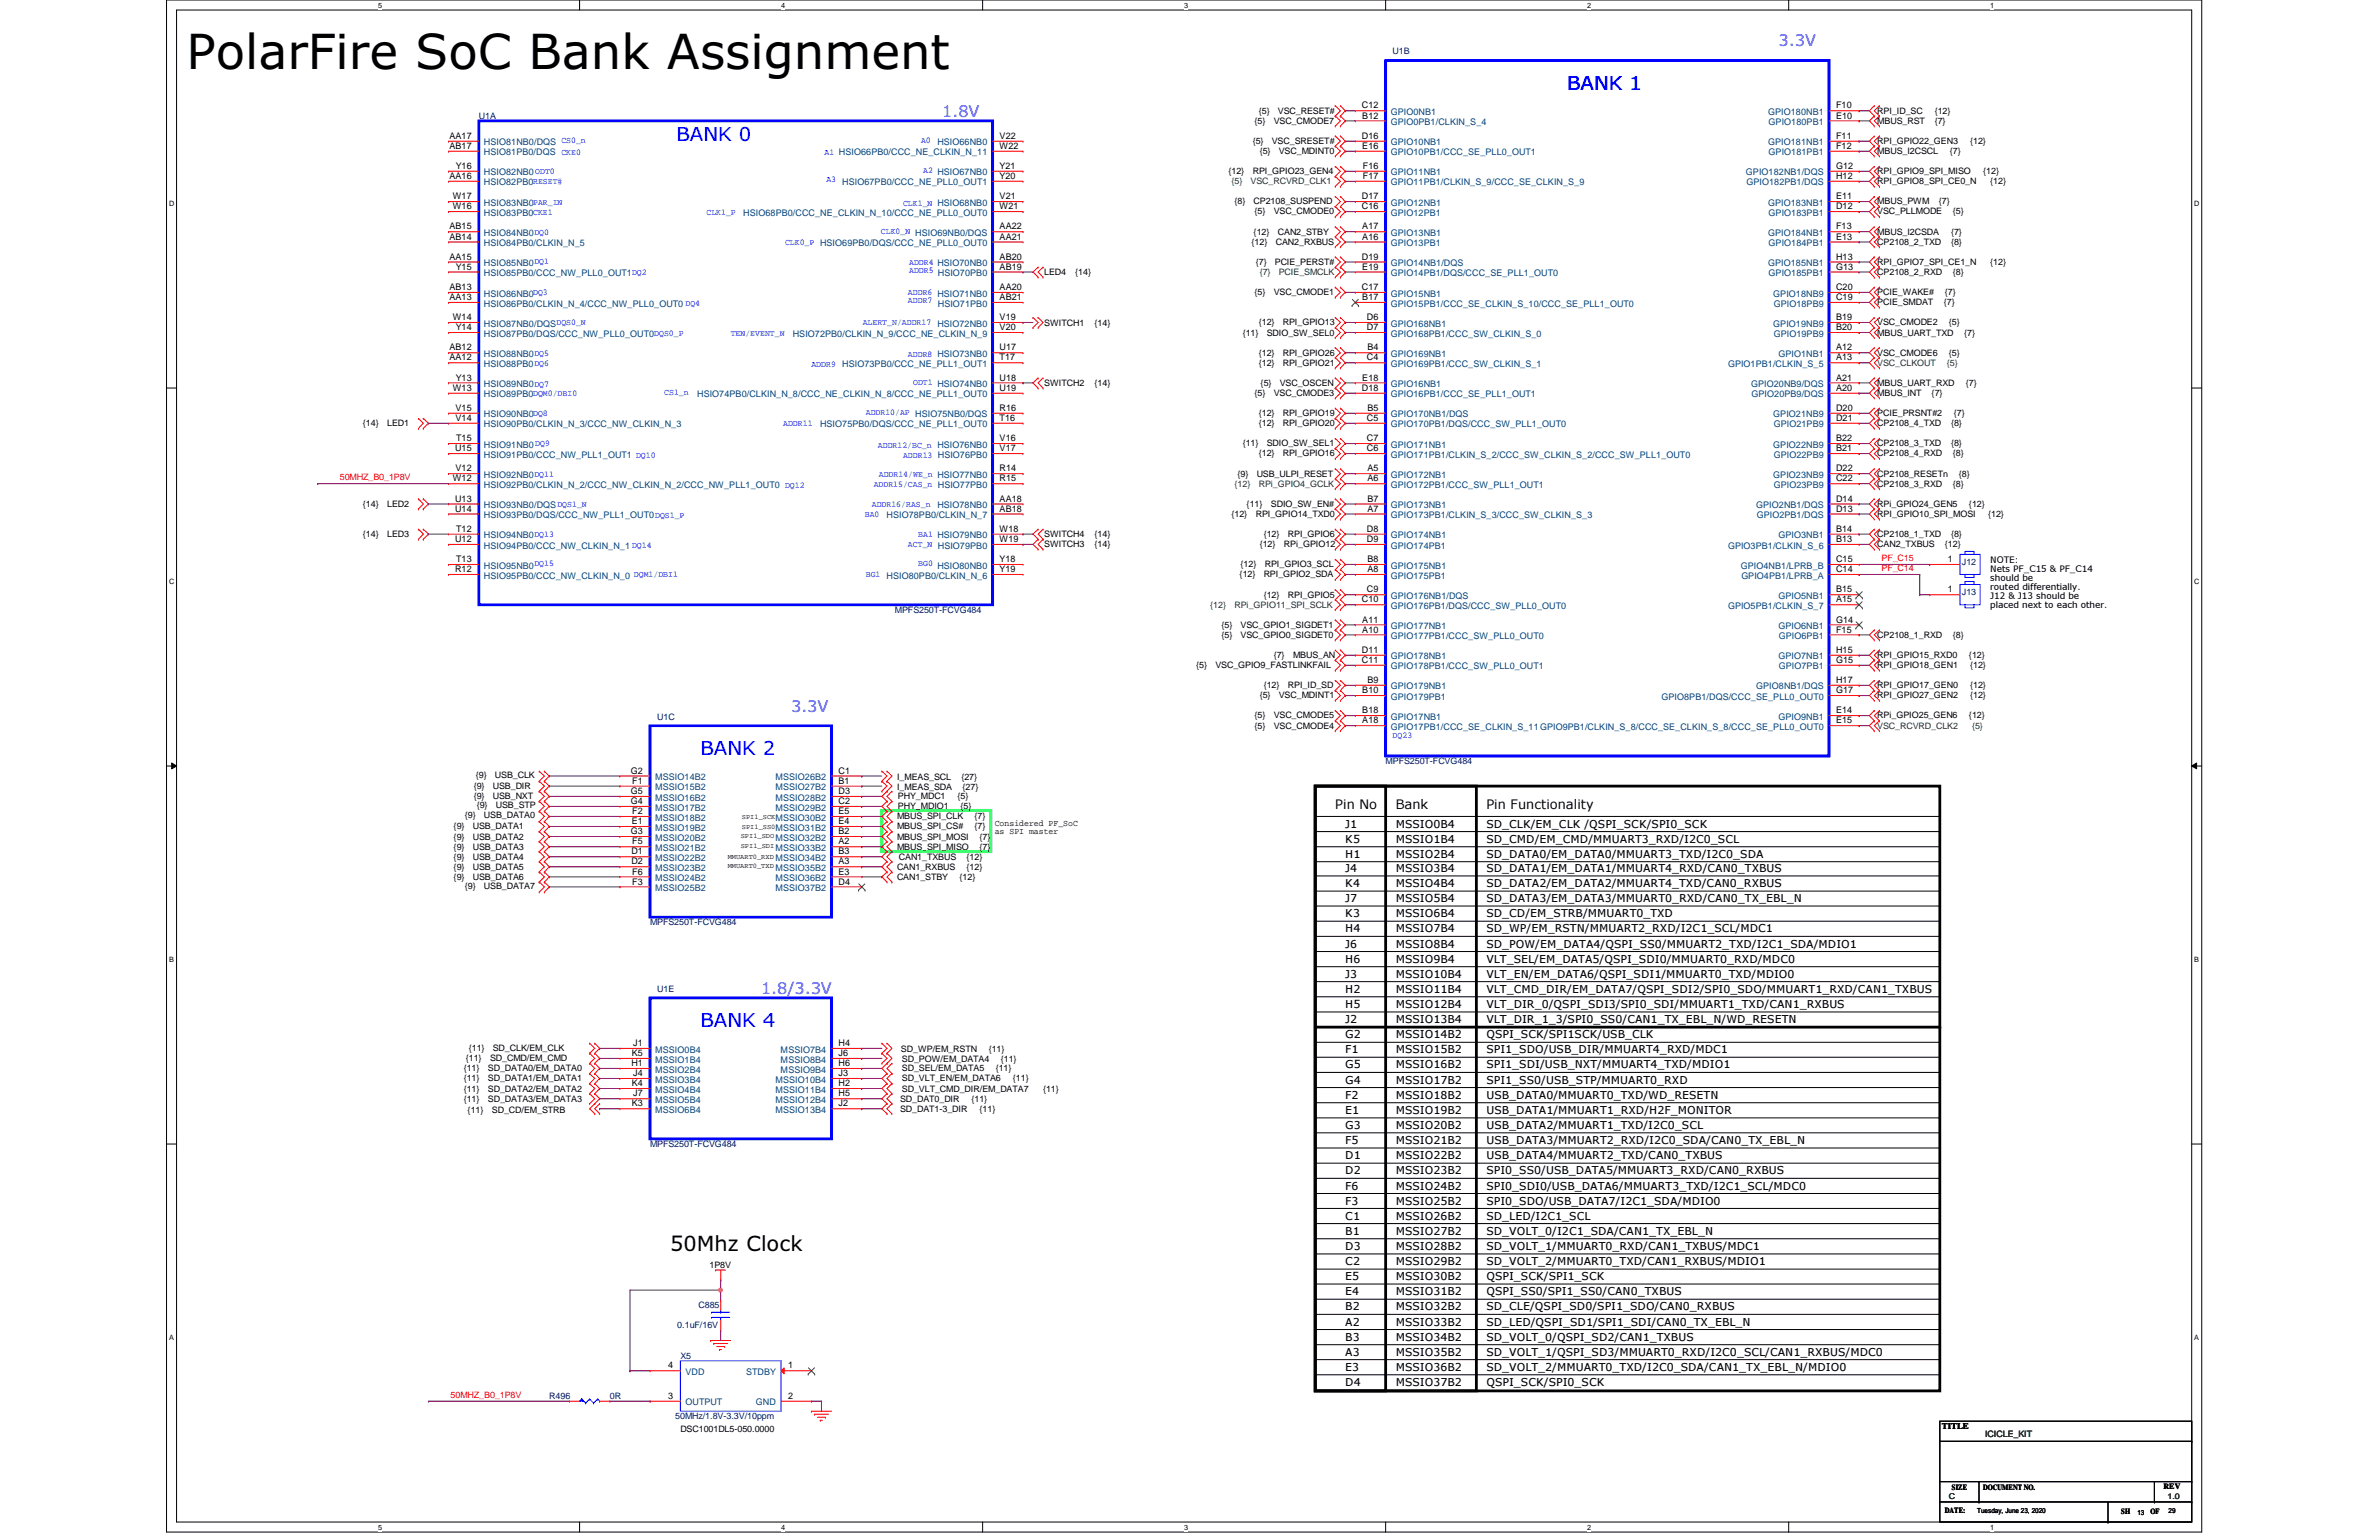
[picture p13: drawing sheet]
<svg xmlns="http://www.w3.org/2000/svg" width="432mm" height="279mm" viewBox="0 0 432 279" stroke-linecap="round" stroke-linejoin="round" font-family="sans-serif">
<defs><g id="words">
<text font-size="8.8" x="33.9" y="12.4">PolarFire SoC Bank Assignment</text>
<text font-size="3.8" x="121.7" y="226.9">50Mhz Clock</text>
<g font-size="3.5" fill="#00f">
<text x="284.4" y="16.3">BANK 1</text>
<text x="122.8" y="25.6">BANK 0</text>
<text x="127.1" y="136.9">BANK 2</text>
<text x="127.1" y="186.4">BANK 4</text>
</g>
<g font-size="2.9" fill="#8000ff">
<text x="322.8" y="8.4">3.3V</text>
<text x="171" y="21.3">1.8V</text>
<text x="143.6" y="129.2">3.3V</text>
<text x="138.1" y="180.3">1.8/3.3V</text>
</g>
<g font-size="2.4">
<text x="242.4" y="146.9">Pin No</text>
<text x="253.3" y="146.9">Bank</text>
<text x="269.8" y="146.9">Pin Functionality</text>
</g>
<g font-size="2">
<text x="244.2" y="150.2">J1</text>
<text x="244.2" y="152.9">K5</text>
<text x="244.2" y="155.7">H1</text>
<text x="253.3" y="152.9">MSSIO1B4</text>
<text x="253.3" y="155.7">MSSIO2B4</text>
<text x="253.3" y="150.2">MSSIO0B4</text>
<text x="269.8" y="150.2">SD_CLK/EM_CLK /QSPI_SCK/SPI0_SCK</text>
<text x="269.8" y="152.9">SD_CMD/EM_CMD/MMUART3_RXD/I2C0_SCL</text>
<text x="269.8" y="155.7">SD_DATA0/EM_DATA0/MMUART3_TXD/I2C0_SDA</text>
<text x="244.2" y="158.2">J4</text>
<text x="244.2" y="161">K4</text>
<text x="253.3" y="158.2">MSSIO3B4</text>
<text x="253.3" y="161">MSSIO4B4</text>
<text x="269.8" y="158.2">SD_DATA1/EM_DATA1/MMUART4_RXD/CAN0_TXBUS</text>
<text x="269.8" y="161">SD_DATA2/EM_DATA2/MMUART4_TXD/CAN0_RXBUS</text>
<text x="244.2" y="163.7">J7</text>
<text x="244.2" y="166.4">K3</text>
<text x="253.3" y="163.7">MSSIO5B4</text>
<text x="253.3" y="166.4">MSSIO6B4</text>
<text x="269.8" y="163.7">SD_DATA3/EM_DATA3/MMUART0_RXD/CAN0_TX_EBL_N</text>
<text x="269.8" y="166.4">SD_CD/EM_STRB/MMUART0_TXD</text>
<text x="244.2" y="169.2">H4</text>
<text x="244.2" y="171.9">J6</text>
<text x="253.3" y="169.2">MSSIO7B4</text>
<text x="253.3" y="171.9">MSSIO8B4</text>
<text x="269.8" y="169.2">SD_WP/EM_RSTN/MMUART2_RXD/I2C1_SCL/MDC1</text>
<text x="269.8" y="171.9">SD_POW/EM_DATA4/QSPI_SS0/MMUART2_TXD/I2C1_SDA/MDIO1</text>
<text x="244.2" y="174.7">H6</text>
<text x="244.2" y="177.4">J3</text>
<text x="253.3" y="174.7">MSSIO9B4</text>
<text x="253.3" y="177.4">MSSIO10B4</text>
<text x="269.8" y="174.7">VLT_SEL/EM_DATA5/QSPI_SDI0/MMUART0_RXD/MDC0</text>
<text x="269.8" y="177.4">VLT_EN/EM_DATA6/QSPI_SDI1/MMUART0_TXD/MDIO0</text>
<text x="244.2" y="180.1">H2</text>
<text x="244.2" y="182.9">H5</text>
<text x="244.2" y="185.6">J2</text>
<text x="253.3" y="180.1">MSSIO11B4</text>
<text x="253.3" y="182.9">MSSIO12B4</text>
<text x="253.3" y="185.6">MSSIO13B4</text>
<text x="269.8" y="180.1">VLT_CMD_DIR/EM_DATA7/QSPI_SDI2/SPI0_SDO/MMUART1_RXD/CAN1_TXBUS</text>
<text x="269.8" y="182.9">VLT_DIR_0/QSPI_SDI3/SPI0_SDI/MMUART1_TXD/CAN1_RXBUS</text>
<text x="269.8" y="185.6">VLT_DIR_1_3/SPI0_SS0/CAN1_TX_EBL_N/WD_RESETN</text>
<text x="244.2" y="188.4">G2</text>
<text x="244.2" y="191.1">F1</text>
<text x="253.3" y="188.4">MSSIO14B2</text>
<text x="253.3" y="191.1">MSSIO15B2</text>
<text x="269.8" y="188.4">QSPI_SCK/SPI1SCK/USB_CLK</text>
<text x="269.8" y="191.1">SPI1_SDO/USB_DIR/MMUART4_RXD/MDC1</text>
<text x="244.2" y="193.8">G5</text>
<text x="244.2" y="196.6">G4</text>
<text x="253.3" y="193.8">MSSIO16B2</text>
<text x="253.3" y="196.6">MSSIO17B2</text>
<text x="269.8" y="193.8">SPI1_SDI/USB_NXT/MMUART4_TXD/MDIO1</text>
<text x="269.8" y="196.6">SPI1_SS0/USB_STP/MMUART0_RXD</text>
<text x="244.2" y="199.3">F2</text>
<text x="244.2" y="202.1">E1</text>
<text x="253.3" y="199.3">MSSIO18B2</text>
<text x="253.3" y="202.1">MSSIO19B2</text>
<text x="269.8" y="199.3">USB_DATA0/MMUART0_TXD/WD_RESETN</text>
<text x="269.8" y="202.1">USB_DATA1/MMUART1_RXD/H2F_MONITOR</text>
<text x="244.2" y="204.9">G3</text>
<text x="244.2" y="207.6">F5</text>
<text x="253.3" y="204.9">MSSIO20B2</text>
<text x="253.3" y="207.6">MSSIO21B2</text>
<text x="269.8" y="204.9">USB_DATA2/MMUART1_TXD/I2C0_SCL</text>
<text x="269.8" y="207.6">USB_DATA3/MMUART2_RXD/I2C0_SDA/CAN0_TX_EBL_N</text>
<text x="244.2" y="210.3">D1</text>
<text x="244.2" y="213.1">D2</text>
<text x="244.2" y="215.8">F6</text>
<text x="253.3" y="210.3">MSSIO22B2</text>
<text x="253.3" y="213.1">MSSIO23B2</text>
<text x="253.3" y="215.8">MSSIO24B2</text>
<text x="269.8" y="210.3">USB_DATA4/MMUART2_TXD/CAN0_TXBUS</text>
<text x="269.8" y="213.1">SPI0_SS0/USB_DATA5/MMUART3_RXD/CAN0_RXBUS</text>
<text x="269.8" y="215.8">SPI0_SDI0/USB_DATA6/MMUART3_TXD/I2C1_SCL/MDC0</text>
<text x="244.2" y="218.6">F3</text>
<text x="244.2" y="221.3">C1</text>
<text x="253.3" y="218.6">MSSIO25B2</text>
<text x="253.3" y="221.3">MSSIO26B2</text>
<text x="269.8" y="218.6">SPI0_SDO/USB_DATA7/I2C1_SDA/MDIO0</text>
<text x="269.8" y="221.3">SD_LED/I2C1_SCL</text>
<text x="244.2" y="224">B1</text>
<text x="244.2" y="226.8">D3</text>
<text x="253.3" y="224">MSSIO27B2</text>
<text x="253.3" y="226.8">MSSIO28B2</text>
<text x="269.8" y="224">SD_VOLT_0/I2C1_SDA/CAN1_TX_EBL_N</text>
<text x="269.8" y="226.8">SD_VOLT_1/MMUART0_RXD/CAN1_TXBUS/MDC1</text>
<text x="244.2" y="229.5">C2</text>
<text x="244.2" y="232.3">E5</text>
<text x="253.3" y="229.5">MSSIO29B2</text>
<text x="253.3" y="232.3">MSSIO30B2</text>
<text x="269.8" y="229.5">SD_VOLT_2/MMUART0_TXD/CAN1_RXBUS/MDIO1</text>
<text x="269.8" y="232.3">QSPI_SCK/SPI1_SCK</text>
<text x="244.2" y="235">E4</text>
<text x="244.2" y="237.7">B2</text>
<text x="253.3" y="235">MSSIO31B2</text>
<text x="253.3" y="237.7">MSSIO32B2</text>
<text x="269.8" y="235">QSPI_SS0/SPI1_SS0/CAN0_TXBUS</text>
<text x="269.8" y="237.7">SD_CLE/QSPI_SD0/SPI1_SDO/CAN0_RXBUS</text>
<text x="244.2" y="240.5">A2</text>
<text x="244.2" y="243.2">B3</text>
<text x="244.2" y="246">A3</text>
<text x="253.3" y="240.5">MSSIO33B2</text>
<text x="253.3" y="243.2">MSSIO34B2</text>
<text x="253.3" y="246">MSSIO35B2</text>
<text x="269.8" y="240.5">SD_LED/QSPI_SD1/SPI1_SDI/CAN0_TX_EBL_N</text>
<text x="269.8" y="243.2">SD_VOLT_0/QSPI_SD2/CAN1_TXBUS</text>
<text x="269.8" y="246">SD_VOLT_1/QSPI_SD3/MMUART0_RXD/I2C0_SCL/CAN1_RXBUS/MDC0</text>
<text x="244.2" y="248.7">E3</text>
<text x="244.2" y="251.5">D4</text>
<text x="253.3" y="248.7">MSSIO36B2</text>
<text x="253.3" y="251.5">MSSIO37B2</text>
<text x="269.8" y="248.7">SD_VOLT_2/MMUART0_TXD/I2C0_SDA/CAN1_TX_EBL_N/MDIO0</text>
<text x="269.8" y="251.5">QSPI_SCK/SPI0_SCK</text>
</g>
<g font-size="1.7">
<text x="247.2" y="19.7">C12</text>
<text x="247.3" y="21.5">B12</text>
<text x="333.2" y="19.7">F10</text>
<text x="333.2" y="21.5">E10</text>
<text x="81.6" y="25.2">AA17</text>
<text x="81.6" y="27">AB17</text>
<text x="181.4" y="25.2">V22</text>
<text x="181.4" y="27">W22</text>
<text x="247.2" y="25.2">D16</text>
<text x="247.3" y="27">E16</text>
<text x="333.2" y="25.2">F11</text>
<text x="333.2" y="27">F12</text>
<text x="81.6" y="32.5">AA16</text>
<text x="82.7" y="30.6">Y16</text>
<text x="181.4" y="30.6">Y21</text>
<text x="181.4" y="32.5">Y20</text>
<text x="247.4" y="30.6">F16</text>
<text x="247.4" y="32.5">F17</text>
<text x="333.2" y="30.6">G12</text>
<text x="333.2" y="32.5">H12</text>
<text x="81.6" y="41.6">AB15</text>
<text x="82.2" y="36.2">W17</text>
<text x="82.2" y="38">W16</text>
<text x="181.4" y="36.2">V21</text>
<text x="181.4" y="38">W21</text>
<text x="181.4" y="41.6">AA22</text>
<text x="247.2" y="36.2">D17</text>
<text x="247.2" y="38">C16</text>
<text x="247.3" y="41.6">A17</text>
<text x="333.2" y="36.2">E11</text>
<text x="333.2" y="38">D12</text>
<text x="333.2" y="41.6">F13</text>
<text x="81.6" y="43.5">AB14</text>
<text x="81.6" y="47.1">AA15</text>
<text x="181.4" y="43.5">AA21</text>
<text x="181.4" y="47.1">AB20</text>
<text x="247.2" y="47.1">D19</text>
<text x="247.3" y="43.5">A16</text>
<text x="333.2" y="43.5">E13</text>
<text x="333.2" y="47.1">H13</text>
<text x="81.6" y="52.6">AB13</text>
<text x="82.7" y="48.9">Y15</text>
<text x="181.4" y="48.9">AB19</text>
<text x="181.4" y="52.6">AA20</text>
<text x="247.2" y="52.6">C17</text>
<text x="247.3" y="48.9">E19</text>
<text x="333.2" y="48.9">G13</text>
<text x="333.2" y="52.6">C20</text>
<text x="81.6" y="54.4">AA13</text>
<text x="82.2" y="58.1">W14</text>
<text x="82.7" y="59.9">Y14</text>
<text x="181.4" y="54.4">AB21</text>
<text x="181.4" y="58.1">V19</text>
<text x="181.4" y="59.9">V20</text>
<text x="247.3" y="54.4">B17</text>
<text x="248.1" y="58.1">D6</text>
<text x="248.1" y="59.9">D7</text>
<text x="333.2" y="54.4">C19</text>
<text x="333.2" y="58.1">B19</text>
<text x="333.2" y="59.9">B20</text>
<text x="81.6" y="63.6">AB12</text>
<text x="81.6" y="65.4">AA12</text>
<text x="181.4" y="63.6">U17</text>
<text x="181.4" y="65.4">T17</text>
<text x="248.1" y="65.4">C4</text>
<text x="248.2" y="63.6">B4</text>
<text x="333.2" y="63.6">A12</text>
<text x="333.2" y="65.4">A13</text>
<text x="82.2" y="70.9">W13</text>
<text x="82.7" y="69">Y13</text>
<text x="181.4" y="69">U18</text>
<text x="181.4" y="70.9">U19</text>
<text x="247.2" y="70.9">D18</text>
<text x="247.3" y="69">E18</text>
<text x="333.2" y="69">A21</text>
<text x="333.2" y="70.9">A20</text>
<text x="82.7" y="74.5">V15</text>
<text x="82.7" y="76.4">V14</text>
<text x="181.4" y="74.5">R16</text>
<text x="181.4" y="76.4">T16</text>
<text x="248.1" y="76.4">C5</text>
<text x="248.2" y="74.5">B5</text>
<text x="333.2" y="74.5">D20</text>
<text x="333.2" y="76.4">D21</text>
<text x="82.6" y="81.9">U15</text>
<text x="82.8" y="80.1">T15</text>
<text x="181.4" y="80.1">V16</text>
<text x="181.4" y="81.9">V17</text>
<text x="248.1" y="80.1">C7</text>
<text x="248.1" y="81.9">C6</text>
<text x="333.2" y="80.1">B22</text>
<text x="333.2" y="81.9">B21</text>
<text x="82.2" y="87.3">W12</text>
<text x="82.7" y="85.5">V12</text>
<text x="181.4" y="85.5">R14</text>
<text x="181.4" y="87.3">R15</text>
<text x="248.2" y="85.5">A5</text>
<text x="248.2" y="87.3">A6</text>
<text x="333.2" y="85.5">D22</text>
<text x="333.2" y="87.3">C22</text>
<text x="82.6" y="91">U13</text>
<text x="82.6" y="92.8">U14</text>
<text x="181.4" y="91">AA18</text>
<text x="181.4" y="92.8">AB18</text>
<text x="248.2" y="91">B7</text>
<text x="248.2" y="92.8">A7</text>
<text x="333.2" y="91">D14</text>
<text x="333.2" y="92.8">D13</text>
<text x="82.6" y="98.3">U12</text>
<text x="82.8" y="96.5">T12</text>
<text x="82.8" y="102">T13</text>
<text x="181.4" y="96.5">W18</text>
<text x="181.4" y="98.3">W19</text>
<text x="181.4" y="102">Y18</text>
<text x="248.1" y="96.5">D8</text>
<text x="248.1" y="98.3">D9</text>
<text x="248.2" y="102">B8</text>
<text x="333.2" y="96.5">B14</text>
<text x="333.2" y="98.3">B13</text>
<text x="333.2" y="102">C15</text>
<text x="353.5" y="102">1</text>
<text x="82.6" y="103.8">R12</text>
<text x="181.4" y="103.8">Y19</text>
<text x="248.1" y="107.5">C9</text>
<text x="248.2" y="103.8">A8</text>
<text x="333.2" y="103.8">C14</text>
<text x="333.2" y="107.5">B15</text>
<text x="353.5" y="107.5">1</text>
<text x="247.2" y="109.3">C10</text>
<text x="247.3" y="112.9">A11</text>
<text x="333.2" y="109.3">A15</text>
<text x="333.2" y="112.9">G14</text>
<text x="247.2" y="118.4">D11</text>
<text x="247.3" y="114.8">A10</text>
<text x="333.2" y="114.8">F15</text>
<text x="333.2" y="118.4">H15</text>
<text x="247.2" y="120.3">C11</text>
<text x="247.3" y="125.8">B10</text>
<text x="248.2" y="123.9">B9</text>
<text x="333.2" y="120.3">G15</text>
<text x="333.2" y="123.9">H17</text>
<text x="333.2" y="125.8">G17</text>
<text x="247.3" y="129.4">B18</text>
<text x="247.3" y="131.2">A18</text>
<text x="333.2" y="129.4">E14</text>
<text x="333.2" y="131.2">E15</text>
<text x="114.5" y="140.4">G2</text>
<text x="114.8" y="142.2">F1</text>
<text x="152.2" y="140.4">C1</text>
<text x="152.2" y="142.2">B1</text>
<text x="114.5" y="144.1">G5</text>
<text x="114.5" y="145.9">G4</text>
<text x="114.7" y="149.5">E1</text>
<text x="114.8" y="147.7">F2</text>
<text x="152.2" y="144.1">D3</text>
<text x="152.2" y="145.9">C2</text>
<text x="152.2" y="147.7">E5</text>
<text x="152.2" y="149.5">E4</text>
<text x="114.5" y="151.3">G3</text>
<text x="114.6" y="155">D1</text>
<text x="114.8" y="153.2">F5</text>
<text x="152.2" y="151.3">B2</text>
<text x="152.2" y="153.2">A2</text>
<text x="152.2" y="155">B3</text>
<text x="114.6" y="156.8">D2</text>
<text x="114.8" y="158.7">F6</text>
<text x="114.8" y="160.5">F3</text>
<text x="152.2" y="156.8">A3</text>
<text x="152.2" y="158.7">E3</text>
<text x="152.2" y="160.5">D4</text>
<text x="114.7" y="191.6">K5</text>
<text x="114.9" y="189.8">J1</text>
<text x="152.2" y="189.8">H4</text>
<text x="152.2" y="191.6">J6</text>
<text x="114.6" y="193.4">H1</text>
<text x="114.7" y="197.1">K4</text>
<text x="114.9" y="195.2">J4</text>
<text x="152.2" y="193.4">H6</text>
<text x="152.2" y="195.2">J3</text>
<text x="152.2" y="197.1">H2</text>
<text x="114.7" y="200.7">K3</text>
<text x="114.9" y="198.9">J7</text>
<text x="152.2" y="198.9">H5</text>
<text x="152.2" y="200.7">J2</text>
<text x="121.3" y="248.3">4</text>
<text x="143" y="248.3">1</text>
<text x="121.3" y="253.8">3</text>
<text x="143" y="253.8">2</text>
</g>
<g font-size="1.7" fill="#004080">
<text x="252.4" y="20.9">GPIO0NB1</text>
<text x="252.4" y="22.7">GPIO0PB1/CLKIN_S_4</text>
<text x="320.9" y="20.9">GPIO180NB1</text>
<text x="321" y="22.7">GPIO180PB1</text>
<text x="87.8" y="26.4">HSIO81NB0/DQS</text>
<text x="87.8" y="28.2">HSIO81PB0/DQS CKE0</text>
<text x="170.1" y="26.4">HSIO66NB0</text>
<text x="252.4" y="26.4">GPIO10NB1</text>
<text x="252.4" y="28.2">GPIO10PB1/CCC_SE_PLL0_OUT1</text>
<text x="320.9" y="26.4">GPIO181NB1</text>
<text x="321" y="28.2">GPIO181PB1</text>
<text x="87.8" y="31.8">HSIO82NB0ODT0</text>
<text x="87.8" y="33.7">HSIO82PB0RESET#</text>
<text x="152.9" y="33.7">HSIO67PB0/CCC_NE_PLL0_OUT1</text>
<text x="252.4" y="31.8">GPIO11NB1</text>
<text x="252.4" y="33.7">GPIO11PB1/CLKIN_S_9/CCC_SE_CLKIN_S_9</text>
<text x="316.9" y="31.8">GPIO182NB1/DQS</text>
<text x="317" y="33.7">GPIO182PB1/DQS</text>
<text x="87.8" y="37.3">HSIO83NB0PAR_IN</text>
<text x="87.8" y="39.2">HSIO83PB0CKE1</text>
<text x="134.9" y="39.2">HSIO68PB0/CCC_NE_CLKIN_N_10/CCC_NE_PLL0_OUT0</text>
<text x="252.4" y="37.3">GPIO12NB1</text>
<text x="252.4" y="39.2">GPIO12PB1</text>
<text x="320.9" y="37.3">GPIO183NB1</text>
<text x="321" y="39.2">GPIO183PB1</text>
<text x="87.8" y="42.8">HSIO84NB0DQ0</text>
<text x="87.8" y="44.7">HSIO84PB0/CLKIN_N_5</text>
<text x="252.4" y="42.8">GPIO13NB1</text>
<text x="252.4" y="44.7">GPIO13PB1</text>
<text x="320.9" y="42.8">GPIO184NB1</text>
<text x="321" y="44.7">GPIO184PB1</text>
<text x="87.8" y="48.3">HSIO85NB0</text>
<text x="87.8" y="50.1">HSIO85PB0/CCC_NW_PLL0_OUT1DQ2</text>
<text x="87.8" y="53.8">HSIO86NB0DQ3</text>
<text x="170.2" y="50.1">HSIO70PB0</text>
<text x="252.4" y="48.3">GPIO14NB1/DQS</text>
<text x="252.4" y="50.1">GPIO14PB1/DQS/CCC_SE_PLL1_OUT0</text>
<text x="252.4" y="53.8">GPIO15NB1</text>
<text x="320.9" y="48.3">GPIO185NB1</text>
<text x="321" y="50.1">GPIO185PB1</text>
<text x="321.9" y="53.8">GPIO18NB9</text>
<text x="87.8" y="55.6">HSIO86PB0/CLKIN_N_4/CCC_NW_PLL0_OUT0 DQ4</text>
<text x="87.8" y="59.3">HSIO87NB0/DQSDQS0_N</text>
<text x="170.2" y="55.6">HSIO71PB0</text>
<text x="252.4" y="55.6">GPIO15PB1/CCC_SE_CLKIN_S_10/CCC_SE_PLL1_OUT0</text>
<text x="252.4" y="59.3">GPIO168NB1</text>
<text x="321.9" y="59.3">GPIO19NB9</text>
<text x="321.9" y="55.6">GPIO18PB9</text>
<text x="87.8" y="61.1">HSIO87PB0/DQS/CCC_NW_PLL0_OUT0DQS0_P</text>
<text x="87.8" y="64.8">HSIO88NB0DQ5</text>
<text x="143.9" y="61.1">HSIO72PB0/CLKIN_N_9/CCC_NE_CLKIN_N_9</text>
<text x="252.4" y="61.1">GPIO168PB1/CCC_SW_CLKIN_S_0</text>
<text x="252.4" y="64.8">GPIO169NB1</text>
<text x="321.9" y="61.1">GPIO19PB9</text>
<text x="322.8" y="64.8">GPIO1NB1</text>
<text x="87.8" y="66.6">HSIO88PB0DQ6</text>
<text x="87.8" y="70.2">HSIO89NB0DQ7</text>
<text x="252.4" y="66.6">GPIO169PB1/CCC_SW_CLKIN_S_1</text>
<text x="252.4" y="70.2">GPIO16NB1</text>
<text x="313.6" y="66.6">GPIO1PB1/CLKIN_S_5</text>
<text x="317.8" y="70.2">GPIO20NB9/DQS</text>
<text x="87.8" y="72.1">HSIO89PB0DQM0/DBI0</text>
<text x="87.8" y="75.7">HSIO90NB0DQ8</text>
<text x="87.8" y="77.6">HSIO90PB0/CLKIN_N_3/CCC_NW_CLKIN_N_3</text>
<text x="126.5" y="72.1">HSIO74PB0/CLKIN_N_8/CCC_NE_CLKIN_N_8/CCC_NE_PLL1_OUT0</text>
<text x="148.8" y="77.6">HSIO75PB0/DQS/CCC_NE_PLL1_OUT0</text>
<text x="166.1" y="75.7">HSIO75NB0/DQS</text>
<text x="252.4" y="72.1">GPIO16PB1/CCC_SE_PLL1_OUT1</text>
<text x="252.4" y="75.7">GPIO170NB1/DQS</text>
<text x="252.4" y="77.6">GPIO170PB1/DQS/CCC_SW_PLL1_OUT0</text>
<text x="317.9" y="72.1">GPIO20PB9/DQS</text>
<text x="321.9" y="75.7">GPIO21NB9</text>
<text x="321.9" y="77.6">GPIO21PB9</text>
<text x="87.8" y="81.2">HSIO91NB0DQ9</text>
<text x="87.8" y="83.1">HSIO91PB0/CCC_NW_PLL1_OUT1 DQ10</text>
<text x="252.4" y="81.2">GPIO171NB1</text>
<text x="252.4" y="83.1">GPIO171PB1/CLKIN_S_2/CCC_SW_CLKIN_S_2/CCC_SW_PLL1_OUT0</text>
<text x="321.9" y="81.2">GPIO22NB9</text>
<text x="321.9" y="83.1">GPIO22PB9</text>
<text x="87.8" y="86.7">HSIO92NB0DQ11</text>
<text x="87.8" y="88.5">HSIO92PB0/CLKIN_N_2/CCC_NW_CLKIN_N_2/CCC_NW_PLL1_OUT0 DQ12</text>
<text x="252.4" y="86.7">GPIO172NB1</text>
<text x="252.4" y="88.5">GPIO172PB1/CCC_SW_PLL1_OUT1</text>
<text x="321.9" y="86.7">GPIO23NB9</text>
<text x="321.9" y="88.5">GPIO23PB9</text>
<text x="87.8" y="92.2">HSIO93NB0/DQSDQS1_N</text>
<text x="87.8" y="94">HSIO93PB0/DQS/CCC_NW_PLL1_OUT0DQS1_P</text>
<text x="160.9" y="94">HSIO78PB0/CLKIN_N_7</text>
<text x="170.1" y="92.2">HSIO78NB0</text>
<text x="252.4" y="92.2">GPIO173NB1</text>
<text x="252.4" y="94">GPIO173PB1/CLKIN_S_3/CCC_SW_CLKIN_S_3</text>
<text x="318.8" y="92.2">GPIO2NB1/DQS</text>
<text x="318.9" y="94">GPIO2PB1/DQS</text>
<text x="87.8" y="97.7">HSIO94NB0DQ13</text>
<text x="87.8" y="99.5">HSIO94PB0/CCC_NW_CLKIN_N_1 DQ14</text>
<text x="252.4" y="97.7">GPIO174NB1</text>
<text x="252.4" y="99.5">GPIO174PB1</text>
<text x="313.6" y="99.5">GPIO3PB1/CLKIN_S_6</text>
<text x="322.8" y="97.7">GPIO3NB1</text>
<text x="87.8" y="103.2">HSIO95NB0</text>
<text x="87.8" y="105">HSIO95PB0/CCC_NW_CLKIN_N_0 DQM1/DBI1</text>
<text x="170.1" y="103.2">HSIO80NB0</text>
<text x="252.4" y="103.2">GPIO175NB1</text>
<text x="252.4" y="105">GPIO175PB1</text>
<text x="316" y="103.2">GPIO4NB1/LPRB_B</text>
<text x="316.1" y="105">GPIO4PB1/LPRB_A</text>
<text x="252.4" y="108.7">GPIO176NB1/DQS</text>
<text x="252.4" y="110.5">GPIO176PB1/DQS/CCC_SW_PLL0_OUT0</text>
<text x="313.6" y="110.5">GPIO5PB1/CLKIN_S_7</text>
<text x="322.8" y="108.7">GPIO5NB1</text>
<text x="252.4" y="114.1">GPIO177NB1</text>
<text x="252.4" y="116">GPIO177PB1/CCC_SW_PLL0_OUT0</text>
<text x="252.4" y="119.6">GPIO178NB1</text>
<text x="322.8" y="114.1">GPIO6NB1</text>
<text x="322.8" y="119.6">GPIO7NB1</text>
<text x="322.9" y="116">GPIO6PB1</text>
<text x="252.4" y="121.5">GPIO178PB1/CCC_SW_PLL0_OUT1</text>
<text x="252.4" y="125.1">GPIO179NB1</text>
<text x="318.8" y="125.1">GPIO8NB1/DQS</text>
<text x="322.9" y="121.5">GPIO7PB1</text>
<text x="252.4" y="127">GPIO179PB1</text>
<text x="252.4" y="130.6">GPIO17NB1</text>
<text x="301.6" y="127">GPIO8PB1/DQS/CCC_SE_PLL0_OUT0</text>
<text x="322.8" y="130.6">GPIO9NB1</text>
<text x="252.4" y="132.4">GPIO17PB1/CCC_SE_CLKIN_S_11GPIO9PB1/CLKIN_S_8/CCC_SE_CLKIN_S_8/CCC_SE_PLL0_OUT0</text>
<text x="118.9" y="141.6">MSSIO14B2</text>
<text x="118.9" y="143.4">MSSIO15B2</text>
<text x="140.8" y="141.6">MSSIO26B2</text>
<text x="140.8" y="143.4">MSSIO27B2</text>
<text x="118.9" y="145.2">MSSIO16B2</text>
<text x="118.9" y="147.1">MSSIO17B2</text>
<text x="118.9" y="148.9">MSSIO18B2</text>
<text x="140.8" y="145.2">MSSIO28B2</text>
<text x="140.8" y="147.1">MSSIO29B2</text>
<text x="140.8" y="148.9">MSSIO30B2</text>
<text x="118.9" y="150.7">MSSIO19B2</text>
<text x="118.9" y="152.5">MSSIO20B2</text>
<text x="118.9" y="154.4">MSSIO21B2</text>
<text x="140.8" y="150.7">MSSIO31B2</text>
<text x="140.8" y="152.5">MSSIO32B2</text>
<text x="140.8" y="154.4">MSSIO33B2</text>
<text x="118.9" y="156.2">MSSIO22B2</text>
<text x="118.9" y="158">MSSIO23B2</text>
<text x="118.9" y="159.9">MSSIO24B2</text>
<text x="118.9" y="161.7">MSSIO25B2</text>
<text x="140.8" y="156.2">MSSIO34B2</text>
<text x="140.8" y="158">MSSIO35B2</text>
<text x="140.8" y="159.9">MSSIO36B2</text>
<text x="140.8" y="161.7">MSSIO37B2</text>
<text x="118.9" y="191">MSSIO0B4</text>
<text x="141.7" y="191">MSSIO7B4</text>
<text x="118.9" y="192.8">MSSIO1B4</text>
<text x="118.9" y="194.6">MSSIO2B4</text>
<text x="118.9" y="196.4">MSSIO3B4</text>
<text x="140.8" y="196.4">MSSIO10B4</text>
<text x="141.7" y="192.8">MSSIO8B4</text>
<text x="141.7" y="194.6">MSSIO9B4</text>
<text x="118.9" y="198.2">MSSIO4B4</text>
<text x="118.9" y="200.1">MSSIO5B4</text>
<text x="118.9" y="201.9">MSSIO6B4</text>
<text x="140.8" y="198.2">MSSIO11B4</text>
<text x="140.8" y="200.1">MSSIO12B4</text>
<text x="140.8" y="201.9">MSSIO13B4</text>
<text x="124.4" y="249.5">VDD</text>
<text x="135.4" y="249.5">STDBY</text>
<text x="124.4" y="255">OUTPUT</text>
<text x="137.2" y="255">GND</text>
</g>
<g font-size="1.6" fill="#000080">
<text x="252.8" y="9.9">U1B</text>
<text x="86.9" y="21.5">U1A</text>
<text x="356.1" y="102.6">J12</text>
<text x="162.4" y="111.2">MPFS250T-FCVG484</text>
<text x="356.1" y="108">J13</text>
<text x="119.3" y="130.6">U1C</text>
<text x="251.5" y="138.6">MPFS250T-FCVG484</text>
<text x="118" y="167.9">MPFS250T-FCVG484</text>
<text x="119.3" y="179.9">U1E</text>
<text x="118" y="208.1">MPFS250T-FCVG484</text>
<text x="126.8" y="237.4">C885</text>
<text x="122.9" y="241">0.1uF/16V</text>
<text x="123.5" y="246.5">X5</text>
<text x="99.7" y="253.8">R496</text>
<text x="110.7" y="253.8">0R</text>
<text x="122.6" y="257.5">50MHz/1.8V-3.3V/10ppm</text>
</g>
<g font-size="1.6">
<text x="227.7" y="22.5">{5}</text>
<text x="228.5" y="20.6">{5}</text>
<text x="231.2" y="22.5">VSC_CMODE7</text>
<text x="231.9" y="20.6">VSC_RESET#</text>
<text x="340.7" y="22.5">MBUS_RST</text>
<text x="340.7" y="20.6">RPI_ID_SC</text>
<text x="351.2" y="20.6">{12}</text>
<text x="351.2" y="22.5">{7}</text>
<text x="227.4" y="26.1">{5}</text>
<text x="228.6" y="27.9">{5}</text>
<text x="230.8" y="26.1">VSC_SRESET#</text>
<text x="232.1" y="27.9">VSC_MDINT0</text>
<text x="340.7" y="27.9">MBUS_I2CSCL</text>
<text x="340.7" y="26.1">RPI_GPIO22_GEN3</text>
<text x="353.9" y="27.9">{7}</text>
<text x="357.6" y="26.1">{12}</text>
<text x="223" y="31.6">{12}</text>
<text x="227.4" y="31.6">RPI_GPIO23_GEN4</text>
<text x="340.7" y="31.6">RPI_GPIO9_SPI_MISO</text>
<text x="340.7" y="33.4">RPI_GPIO8_SPI_CE0_N</text>
<text x="360" y="31.6">{12}</text>
<text x="361.2" y="33.4">{12}</text>
<text x="224.1" y="37.1">{8}</text>
<text x="227.5" y="37.1">CP2108_SUSPEND</text>
<text x="227.7" y="38.9">{5}</text>
<text x="231.2" y="38.9">VSC_CMODE0</text>
<text x="340.7" y="37.1">MBUS_PWM</text>
<text x="340.7" y="38.9">VSC_PLLMODE</text>
<text x="351.9" y="37.1">{7}</text>
<text x="354.5" y="38.9">{5}</text>
<text x="227.2" y="44.4">{12}</text>
<text x="227.5" y="42.6">{12}</text>
<text x="231.6" y="44.4">CAN2_RXBUS</text>
<text x="231.9" y="42.6">CAN2_STBY</text>
<text x="340.7" y="42.6">MBUS_I2CSDA</text>
<text x="340.7" y="44.4">CP2108_2_TXD</text>
<text x="354.1" y="44.4">{8}</text>
<text x="354.1" y="42.6">{7}</text>
<text x="189.5" y="49.9">LED4</text>
<text x="195.2" y="49.9">{14}</text>
<text x="227.7" y="53.6">{5}</text>
<text x="227.9" y="48">{7}</text>
<text x="231.2" y="53.6">VSC_CMODE1</text>
<text x="231.4" y="48">PCIE_PERST#</text>
<text x="340.7" y="53.6">PCIE_WAKE#</text>
<text x="340.7" y="48">RPI_GPIO7_SPI_CE1_N</text>
<text x="340.7" y="49.9">CP2108_2_RXD</text>
<text x="353" y="53.6">{7}</text>
<text x="354.5" y="49.9">{8}</text>
<text x="361.2" y="48">{12}</text>
<text x="189.5" y="59.2">SWITCH1</text>
<text x="198.7" y="59.2">{14}</text>
<text x="228.5" y="59.1">{12}</text>
<text x="232.8" y="59.1">RPI_GPIO13</text>
<text x="340.7" y="59.1">VSC_CMODE2</text>
<text x="340.7" y="55.4">PCIE_SMDAT</text>
<text x="352.8" y="55.4">{7}</text>
<text x="353.7" y="59.1">{5}</text>
<text x="225.6" y="60.9">{11}</text>
<text x="228.5" y="64.5">{12}</text>
<text x="229.9" y="60.9">SDIO_SW_SEL0</text>
<text x="232.8" y="64.5">RPI_GPIO26</text>
<text x="340.7" y="60.9">MBUS_UART_TXD</text>
<text x="340.7" y="64.5">VSC_CMODE6</text>
<text x="353.7" y="64.5">{5}</text>
<text x="356.5" y="60.9">{7}</text>
<text x="189.5" y="70">SWITCH2</text>
<text x="198.7" y="70">{14}</text>
<text x="227.7" y="71.8">{5}</text>
<text x="228.5" y="66.3">{12}</text>
<text x="228.8" y="70">{5}</text>
<text x="231.2" y="71.8">VSC_CMODE3</text>
<text x="232.3" y="70">VSC_OSCEN</text>
<text x="232.8" y="66.3">RPI_GPIO21</text>
<text x="340.7" y="71.8">MBUS_INT</text>
<text x="340.7" y="70">MBUS_UART_RXD</text>
<text x="350.6" y="71.8">{7}</text>
<text x="356.8" y="70">{7}</text>
<text x="65.9" y="77.3">{14}</text>
<text x="70.3" y="77.3">LED1</text>
<text x="228.5" y="75.5">{12}</text>
<text x="228.5" y="77.3">{12}</text>
<text x="232.8" y="75.5">RPI_GPIO19</text>
<text x="232.8" y="77.3">RPI_GPIO20</text>
<text x="340.7" y="77.3">CP2108_4_TXD</text>
<text x="340.7" y="75.5">PCIE_PRSNT#2</text>
<text x="354.1" y="77.3">{8}</text>
<text x="354.6" y="75.5">{7}</text>
<text x="225.6" y="81">{11}</text>
<text x="228.5" y="82.8">{12}</text>
<text x="229.9" y="81">SDIO_SW_SEL1</text>
<text x="232.8" y="82.8">RPI_GPIO16</text>
<text x="340.7" y="82.8">CP2108_4_RXD</text>
<text x="340.7" y="81">CP2108_3_TXD</text>
<text x="354.1" y="81">{8}</text>
<text x="354.5" y="82.8">{8}</text>
<text x="224.6" y="86.5">{9}</text>
<text x="228.1" y="86.5">USB_ULPI_RESET</text>
<text x="340.7" y="88.3">CP2108_3_RXD</text>
<text x="340.7" y="86.5">CP2108_RESETn</text>
<text x="354.5" y="88.3">{8}</text>
<text x="355.6" y="86.5">{8}</text>
<text x="65.9" y="91.9">{14}</text>
<text x="70.3" y="91.9">LED2</text>
<text x="223.5" y="93.8">{12}</text>
<text x="226.3" y="91.9">{11}</text>
<text x="227.9" y="93.8">RPI_GPIO14_TXD0</text>
<text x="230.7" y="91.9">SDIO_SW_EN#</text>
<text x="340.7" y="93.8">RPI_GPIO10_SPI_MOSI</text>
<text x="340.7" y="91.9">RPi_GPIO24_GEN5</text>
<text x="357.4" y="91.9">{12}</text>
<text x="360.8" y="93.8">{12}</text>
<text x="65.9" y="97.5">{14}</text>
<text x="70.3" y="97.5">LED3</text>
<text x="189.5" y="99.3">SWITCH3</text>
<text x="189.5" y="97.5">SWITCH4</text>
<text x="198.7" y="99.3">{14}</text>
<text x="198.7" y="97.5">{14}</text>
<text x="228.6" y="99.3">{12}</text>
<text x="229.4" y="97.5">{12}</text>
<text x="233" y="99.3">RPi_GPIO12</text>
<text x="233.8" y="97.5">RPI_GPIO6</text>
<text x="340.7" y="99.3">CAN2_TXBUS</text>
<text x="340.7" y="97.5">CP2108_1_TXD</text>
<text x="353" y="99.3">{12}</text>
<text x="354.1" y="97.5">{8}</text>
<text x="225" y="104.8">{12}</text>
<text x="225.2" y="102.9">{12}</text>
<text x="229.4" y="104.8">RPI_GPIO2_SDA</text>
<text x="229.6" y="102.9">RPI_GPIO3_SCL</text>
<text x="361.2" y="102.2">NOTE:</text>
<text x="361.2" y="103.8">Nets PF_C15 &amp; PF_C14</text>
<text x="361.2" y="105.4">should be</text>
<text x="361.2" y="107">routed differentially.</text>
<text x="221.7" y="113.9">{5}</text>
<text x="225.2" y="113.9">VSC_GPIO1_SIGDET1</text>
<text x="229.4" y="108.4">{12}</text>
<text x="233.8" y="108.4">RPI_GPIO5</text>
<text x="361.2" y="108.6">J12 &amp; J13 should be</text>
<text x="361.2" y="110.2">placed next to each other.</text>
<text x="221.7" y="115.7">{5}</text>
<text x="225.2" y="115.7">VSC_GPIO0_SIGDET0</text>
<text x="231.2" y="119.4">{7}</text>
<text x="234.7" y="119.4">MBUS_AN</text>
<text x="340.7" y="115.7">CP2108_1_RXD</text>
<text x="340.7" y="119.4">RPI_GPIO15_RXD0</text>
<text x="354.5" y="115.7">{8}</text>
<text x="357.4" y="119.4">{12}</text>
<text x="217.1" y="121.2">{5}</text>
<text x="220.6" y="121.2">VSC_GPIO9_FASTLINKFAIL</text>
<text x="229.4" y="124.9">{12}</text>
<text x="233.8" y="124.9">RPI_ID_SD</text>
<text x="340.7" y="124.9">RPI_GPIO17_GEN0</text>
<text x="340.7" y="121.2">RPI_GPIO18_GEN1</text>
<text x="357.6" y="124.9">{12}</text>
<text x="357.6" y="121.2">{12}</text>
<text x="227.7" y="130.3">{5}</text>
<text x="228.6" y="126.7">{5}</text>
<text x="231.2" y="130.3">VSC_CMODE5</text>
<text x="232.1" y="126.7">VSC_MDINT1</text>
<text x="340.7" y="130.3">RPi_GPIO25_GEN6</text>
<text x="340.7" y="126.7">RPI_GPIO27_GEN2</text>
<text x="357.4" y="130.3">{12}</text>
<text x="357.6" y="126.7">{12}</text>
<text x="227.7" y="132.2">{5}</text>
<text x="231.2" y="132.2">VSC_CMODE4</text>
<text x="86" y="143.2">{9}</text>
<text x="86.4" y="141.1">{9}</text>
<text x="89.5" y="143.2">USB_DIR</text>
<text x="89.8" y="141.1">USB_CLK</text>
<text x="162.8" y="143.3">I_MEAS_SDA</text>
<text x="162.8" y="141.5">I_MEAS_SCL</text>
<text x="174.5" y="141.5">{27}</text>
<text x="174.7" y="143.3">{27}</text>
<text x="84.4" y="148.5">{9}</text>
<text x="86" y="145">{9}</text>
<text x="86.5" y="146.6">{9}</text>
<text x="87.8" y="148.5">USB_DATA0</text>
<text x="89.5" y="145">USB_NXT</text>
<text x="90" y="146.6">USB_STP</text>
<text x="162.8" y="148.6">MBUS_SPI_CLK</text>
<text x="163" y="145">PHY_MDC1</text>
<text x="163" y="146.8">PHY_MDIO1</text>
<text x="173.8" y="145">{5}</text>
<text x="174.3" y="146.8">{5}</text>
<text x="176.9" y="148.6">{7}</text>
<text x="180.6" y="149.8">Considered PF_SoC</text>
<text x="82.3" y="150.5">{9}</text>
<text x="82.3" y="152.3">{9}</text>
<text x="82.3" y="156">{9}</text>
<text x="82.3" y="154.1">{9}</text>
<text x="85.8" y="150.5">USB_DATA1</text>
<text x="85.8" y="152.3">USB_DATA2</text>
<text x="85.8" y="156">USB_DATA4</text>
<text x="85.8" y="154.1">USB_DATA3</text>
<text x="162.8" y="152.3">MBUS_SPI_MOSI</text>
<text x="162.8" y="150.5">MBUS_SPI_CS#</text>
<text x="162.8" y="154.1">MBUS_SPI_MISO</text>
<text x="163.2" y="156">CAN1_TXBUS</text>
<text x="175.4" y="156">{12}</text>
<text x="176.9" y="150.5">{7}</text>
<text x="177.8" y="152.3">{7}</text>
<text x="177.8" y="154.1">{7}</text>
<text x="180.6" y="151.4">as SPI master</text>
<text x="82.3" y="157.8">{9}</text>
<text x="82.3" y="159.6">{9}</text>
<text x="84.4" y="161.2">{9}</text>
<text x="85.8" y="157.8">USB_DATA5</text>
<text x="85.8" y="159.6">USB_DATA6</text>
<text x="87.8" y="161.2">USB_DATA7</text>
<text x="162.8" y="157.8">CAN1_RXBUS</text>
<text x="162.8" y="159.6">CAN1_STBY</text>
<text x="174.2" y="159.6">{12}</text>
<text x="175.4" y="157.8">{12}</text>
<text x="85.1" y="190.7">{11}</text>
<text x="89.5" y="190.7">SD_CLK/EM_CLK</text>
<text x="163.5" y="190.9">SD_WP/EM_RSTN</text>
<text x="179.5" y="190.9">{11}</text>
<text x="84.2" y="194.4">{11}</text>
<text x="84.2" y="196.2">{11}</text>
<text x="84.5" y="192.5">{11}</text>
<text x="88.6" y="194.4">SD_DATA0/EM_DATA0</text>
<text x="88.6" y="196.2">SD_DATA1/EM_DATA1</text>
<text x="88.9" y="192.5">SD_CMD/EM_CMD</text>
<text x="163.7" y="192.7">SD_POW/EM_DATA4</text>
<text x="163.7" y="194.4">SD_SEL/EM_DATA5</text>
<text x="163.7" y="196.2">SD_VLT_EN/EM_DATA6</text>
<text x="180.7" y="194.4">{11}</text>
<text x="181.7" y="192.7">{11}</text>
<text x="183.9" y="196.2">{11}</text>
<text x="84.2" y="198">{11}</text>
<text x="84.2" y="199.9">{11}</text>
<text x="84.9" y="201.9">{11}</text>
<text x="88.6" y="198">SD_DATA2/EM_DATA2</text>
<text x="88.6" y="199.9">SD_DATA3/EM_DATA3</text>
<text x="89.3" y="201.9">SD_CD/EM_STRB</text>
<text x="163.4" y="199.9">SD_DAT0_DIR</text>
<text x="163.4" y="201.7">SD_DAT1-3_DIR</text>
<text x="163.7" y="198">SD_VLT_CMD_DIR/EM_DATA7</text>
<text x="176.3" y="199.9">{11}</text>
<text x="177.8" y="201.7">{11}</text>
<text x="189.3" y="198">{11}</text>
<text x="128.8" y="230">1P8V</text>
<text x="123.5" y="259.8">DSC1001DL5-050.0000</text>
<text x="352.5" y="259.3">TITLE</text>
</g>
<g font-size="1.6" fill="#00f">
<text x="101.9" y="26">CS0_n</text>
<text x="149.6" y="28.2">A1 HSIO66PB0/CCC_NE_CLKIN_N_11</text>
<text x="167.2" y="26">A0</text>
<text x="150" y="33.1">A3</text>
<text x="167.6" y="31.5">A2 HSIO67NB0</text>
<text x="128.2" y="38.9">CLK1_P</text>
<text x="163.9" y="37.3">CLK1_N HSIO68NB0</text>
<text x="97" y="47.9">DQ1</text>
<text x="142.5" y="44.4">CLK0_P HSIO69PB0/DQS/CCC_NE_PLL0_OUT0</text>
<text x="159.9" y="42.4">CLK0_N HSIO69NB0/DQS</text>
<text x="164.8" y="53.6">ADDR6 HSIO71NB0</text>
<text x="165" y="48.1">ADDR4 HSIO70NB0</text>
<text x="165" y="49.5">ADDR5</text>
<text x="156.6" y="58.9">ALERT_N/ADDR17 HSIO72NB0</text>
<text x="164.8" y="55">ADDR7</text>
<text x="132.6" y="60.9">TEN/EVENT_N</text>
<text x="164.8" y="64.7">ADDR8 HSIO73NB0</text>
<text x="120.6" y="71.7">CS1_n</text>
<text x="147.3" y="66.5">ADDR9 HSIO73PB0/CCC_NE_PLL1_OUT1</text>
<text x="165.7" y="69.8">ODT1 HSIO74NB0</text>
<text x="142.2" y="77.3">ADDR11</text>
<text x="157.1" y="75.3">ADDR10/AP</text>
<text x="159.3" y="81.2">ADDR12/BC_n HSIO76NB0</text>
<text x="163.9" y="83">ADDR13 HSIO76PB0</text>
<text x="158.6" y="88.3">ADDR15/CAS_n HSIO77PB0</text>
<text x="159.5" y="86.5">ADDR14/WE_n HSIO77NB0</text>
<text x="157" y="93.8">BA0</text>
<text x="158.2" y="92">ADDR16/RAS_n</text>
<text x="164.8" y="99.3">ACT_N HSIO79PB0</text>
<text x="166.7" y="97.5">BA1 HSIO79NB0</text>
<text x="97" y="102.7">DQ15</text>
<text x="157.1" y="104.8">BG1 HSIO80PB0/CLKIN_N_6</text>
<text x="166.7" y="102.7">BG0</text>
<text x="252.8" y="133.9">DQ23</text>
</g>
<g font-size="1.6" fill="#008000">
<text x="223.5" y="33.4">{5}</text>
<text x="227" y="33.4">VSC_RCVRD_CLK1</text>
<text x="228.6" y="49.9">{7}</text>
<text x="232.1" y="49.9">PCIE_SMCLK</text>
<text x="340.7" y="66.3">VSC_CLKOUT</text>
<text x="353.4" y="66.3">{5}</text>
<text x="224.1" y="88.3">{12}</text>
<text x="228.5" y="88.3">RPi_GPIO4_GCLK</text>
<text x="219.7" y="110.2">{12}</text>
<text x="224.1" y="110.2">RPi_GPIO11_SPI_SCLK</text>
<text x="340.7" y="132.2">VSC_RCVRD_CLK2</text>
<text x="357.9" y="132.2">{5}</text>
<text x="360.3" y="260.8">ICICLE_KIT</text>
</g>
<g font-size="1.6" fill="#f00">
<text x="61.7" y="87.2">50MHZ_B0_1P8V</text>
<text x="341.5" y="101.8">PF_C15</text>
<text x="341.5" y="103.6">PF_C14</text>
<text x="81.8" y="253.6">50MHZ_B0_1P8V</text>
</g>
<g font-size="1.4">
<text x="353" y="274.5">DATE:</text>
<text x="354.3" y="270.3">SIZE</text>
<text x="360" y="270.3">DOCUMENT NO.</text>
<text x="385" y="274.7">SH</text>
<text x="390.3" y="274.7">OF</text>
<text x="392.7" y="270.1">REV</text>
</g>
<g font-size="1.4" fill="#008000">
<text x="353.7" y="272">C</text>
<text x="393.4" y="272">1.0</text>
</g>
<g font-size="1.3">
<text x="68.6" y="1.4">5</text>
<text x="141.8" y="1.4">4</text>
<text x="214.9" y="1.4">3</text>
<text x="288.1" y="1.4">2</text>
<text x="361.2" y="1.4">1</text>
<text x="30.7" y="37.3">D</text>
<text x="398.3" y="37.3">D</text>
<text x="30.7" y="105.9">C</text>
<text x="398.3" y="105.9">C</text>
<text x="134.7" y="148.6">SPI1_SCK</text>
<text x="132.1" y="155.8">MMUART0_RXD</text>
<text x="134.5" y="152.1">SPI1_SDO</text>
<text x="134.5" y="153.9">SPI1_SDI</text>
<text x="134.7" y="150.5">SPI1_SS0</text>
<text x="132.1" y="157.4">MMUART0_TXD</text>
<text x="30.7" y="174.5">B</text>
<text x="398.3" y="174.5">B</text>
<text x="30.7" y="243">A</text>
<text x="398.3" y="243">A</text>
<text x="358.9" y="274.6">Tuesday, June 23, 2020</text>
<text x="387.9" y="274.8">13</text>
<text x="393.6" y="274.6">29</text>
<text x="68.6" y="277.5">5</text>
<text x="141.8" y="277.5">4</text>
<text x="214.9" y="277.5">3</text>
<text x="288.1" y="277.5">2</text>
<text x="361.2" y="277.5">1</text>
</g>
</g></defs>
<path d="M30.2 0h369.4v278h-369.4zM32 1.8h365.8v274.3h-365.8z" fill="none" stroke="#000" stroke-width=".18"/>
<g fill="#fff">
<path d="M68.6 .2h.7v1.5h-.7z"/>
<path d="M68.6 276.4h.7v1.4h-.7z"/>
</g>
<path d="M105.2 0v1.8M105.2 276.1v1.9" fill="none" stroke="#000" stroke-width=".18"/>
<g fill="#fff">
<path d="M141.8 .2h.7v1.5h-.7z"/>
<path d="M141.8 276.4h.7v1.4h-.7z"/>
</g>
<path d="M178.4 0v1.8M178.4 276.1v1.9" fill="none" stroke="#000" stroke-width=".18"/>
<g fill="#fff">
<path d="M214.9 .2h.7v1.5h-.7z"/>
<path d="M214.9 276.4h.7v1.4h-.7z"/>
</g>
<path d="M251.5 0v1.8M251.5 276.1v1.9" fill="none" stroke="#000" stroke-width=".18"/>
<g fill="#fff">
<path d="M288.1 .2h.7v1.5h-.7z"/>
<path d="M288.1 276.4h.7v1.4h-.7z"/>
</g>
<path d="M324.7 0v1.8M324.7 276.1v1.9" fill="none" stroke="#000" stroke-width=".18"/>
<g fill="#fff">
<path d="M361.2 .2h.7v1.5h-.7z"/>
<path d="M361.2 276.4h.7v1.4h-.7z"/>
<path d="M30.7 36.1h.9v1.5h-.9z"/>
<path d="M398.3 36.1h.9v1.5h-.9z"/>
<path d="M30.7 104.7h.9v1.5h-.9z"/>
<path d="M398.3 104.7h.9v1.5h-.9z"/>
</g>
<path d="M30.2 70.4h1.8M397.8 70.4h1.8" fill="none" stroke="#000" stroke-width=".18"/>
<g fill="#fff">
<path d="M30.7 173.3h.8v1.5h-.8z"/>
<path d="M398.3 173.3h.8v1.5h-.8z"/>
</g>
<path d="M30.2 139h1.8M31.2 138.4l.8 .6-.8 .5zM397.8 139l.9-.6v1.1zM397.8 139h1.8" fill="none" stroke="#000" stroke-width=".18"/>
<path d="M31.2 138.4l.8 .6-.8 .5zM397.8 139l.9-.6v1.1z" fill="#000"/>
<g fill="#fff">
<path d="M30.7 241.9h.8v1.4h-.8z"/>
<path d="M398.3 241.9h.8v1.4h-.8z"/>
</g>
<g fill="none" stroke="#000" stroke-width=".18">
<path d="M238.7 142.6h113.4v5.5h-113.4zM238.7 150.9h113.4M238.7 153.6h113.4M238.7 156.3h113.4M238.7 158.9h113.4M352.1 150.9h.1M352.1 153.6h.1M352.1 156.3h.1M352.1 158.9h.1M238.7 161.7h113.4M238.7 164.4h113.4M238.7 167.1h113.4"/>
<path d="M238.7 169.9h113.4M238.7 172.6h113.4M238.7 175.4h113.4M238.7 178.1h113.4M352.1 161.7h.1M352.1 164.4h.1M352.1 167.1h.1M352.1 169.9h.1M352.1 172.6h.1M352.1 175.4h.1M352.1 178.1h.1M238.7 180.8h113.4"/>
<path d="M238.7 183.6h113.4M238.7 189.1h113.4M238.7 191.8h113.4M238.7 194.6h113.4M238.7 197.3h113.4M352.1 180.8h.1M352.1 183.6h.1M352.1 189.1h.1M352.1 191.8h.1M352.1 194.6h.1M352.1 197.3h.1M30.2 207.6h1.8"/>
<path d="M238.7 200.1h113.4M238.7 202.8h113.4M238.7 205.5h113.4M238.7 208.3h113.4M238.7 211h113.4M238.7 213.8h113.4M238.7 216.5h113.4M238.7 219.2h113.4M352.1 200.1h.1M352.1 202.8h.1M352.1 205.5h.1M352.1 208.3h.1"/>
<path d="M352.1 211h.1M352.1 213.8h.1M352.1 216.5h.1M352.1 219.2h.1M397.8 207.6h1.8M238.7 222h113.4M238.7 224.7h113.4M238.7 227.5h113.4M238.7 230.3h113.4M238.7 233h113.4M238.7 235.7h113.4M238.7 238.5h113.4"/>
<path d="M352.1 222h.1M352.1 224.7h.1M352.1 227.5h.1M352.1 230.3h.1M352.1 233h.1M352.1 235.7h.1M352.1 238.5h.1M238.7 241.2h113.4M238.7 244h113.4M238.7 246.7h113.4M238.7 249.4h113.4M352.1 257.9h45.7v18.2h-45.7z"/>
<path d="M352.1 241.2h.1M352.1 244h.1M352.1 246.7h.1M352.1 249.4h.1M352.1 261.5h45.7M352.1 268.8h45.7M352.1 272.5h45.7M359.2 272.5h.1M359.2 268.8v3.7M382.6 276.1h.1M382.6 272.5v3.6M391 272.5h.1"/>
<path d="M391 268.8v3.7M397.8 261.5h.1M397.8 268.8h.1M397.8 272.5h.1"/>
</g>
<path d="M160.1 147h19.7v7.5h-19.7z" fill="none" stroke="#00ff40" stroke-width=".51"/>
<path d="M238.7 142.6h113.4v109.7h-113.4zM238.7 142.6h12.8v109.7h-12.8zM238.7 142.6h29.3v109.7h-29.3zM238.7 186.4h113.4" fill="none" stroke="#000" stroke-width=".51"/>
<circle cx="352.1" cy="186.4" r=".25" fill="#000"/>
<g fill="none" stroke="#f00" stroke-width=".18">
<path d="M242.4 19.2h.1M242.4 19.2l.9 .9-.9 .9M243.3 19.2h.1M243.3 19.2l.9 .9-.9 .9M340.2 19.2h.1M340.2 19.2l-.9 .9 .9 .9M341.1 19.2h.1M341.1 19.2l-.9 .9 .9 .9M81.4 25.6h.1M81.4 27.4h.1M81.4 31.1h.1M81.4 32.9h.1"/>
<path d="M81.4 36.6h.1M81.4 38.4h.1M81.4 25.6h5.5M81.4 27.4h5.5M81.4 31.1h5.5M81.4 32.9h5.5M81.4 36.6h5.5M81.4 38.4h5.5M180.2 25.6h5.5M180.2 27.4h5.5M180.2 31.1h5.5M180.2 32.9h5.5"/>
<path d="M180.2 36.6h5.5M180.2 38.4h5.5M185.7 25.6h.1M185.7 27.4h.1M185.7 31.1h.1M185.7 32.9h.1M185.7 36.6h.1M185.7 38.4h.1M242.4 39.3h.1M242.4 37.5h.1M242.4 33.8h.1M242.4 32h.1"/>
<path d="M242.4 22.9h.1M242.4 21h.1M242.4 35.6h.1M242.4 30.2h.1M242.4 28.3h.1M242.4 26.5h.1M242.4 24.7h.1M242.4 37.5l.9 .9-.9 .9M242.4 32l.9 .9-.9 .9M242.4 21l.9 .9-.9 1M242.4 35.6l.9 1-.9 .9M242.4 30.2l.9 .9-.9 .9"/>
<path d="M242.4 26.5l.9 .9-.9 .9M242.4 24.7l.9 .9-.9 .9M243.3 37.5h.1M243.3 39.3h.1M243.3 32h.1M243.3 33.8h.1M243.3 21h.1M243.3 22.9h.1M243.3 35.6h.1M243.3 30.2h.1M243.3 26.5h.1M243.3 28.3h.1"/>
<path d="M243.3 24.7h.1M243.3 37.5l.9 .9-.9 .9M243.3 32l.9 .9-.9 .9M243.3 21l.9 .9-.9 1M243.3 35.6l.9 1-.9 .9M243.3 30.2l.9 .9-.9 .9M243.3 26.5l.9 .9-.9 .9M243.3 24.7l.9 .9-.9 .9M246 20.1h.1M246 21.9h.1M246 25.6h.1M246 27.4h.1"/>
<path d="M246 31.1h.1M246 32.9h.1M246 36.6h.1M246 38.4h.1M246 25.6h5.5M246 27.4h5.5M246 31.1h5.5M246 32.9h5.5M246 36.6h5.5M246 38.4h5.5M246 20.1h5.5M246 21.9h5.5"/>
<path d="M332 25.6h5.4M332 27.4h5.4M332 31.1h5.4M332 32.9h5.4M332 36.6h5.4M332 38.4h5.4M332 20.1h5.4M332 21.9h5.4M337.4 20.1h.1M337.4 21.9h.1M337.4 25.6h.1M337.4 27.4h.1"/>
<path d="M337.4 31.1h.1M337.4 32.9h.1M337.4 36.6h.1M337.4 38.4h.1M340.2 26.5h.1M340.2 28.3h.1M340.2 35.6h.1M340.2 37.5h.1M340.2 21h.1M340.2 22.9h.1M340.2 30.2h.1M340.2 32h.1"/>
<path d="M340.2 39.3h.1M340.2 33.8h.1M340.2 24.7h.1M340.2 26.5l-.9 .9 .9 .9M340.2 35.6l-.9 1 .9 .9M340.2 21l-.9 .9 .9 1M340.2 30.2l-.9 .9 .9 .9M340.2 37.5l-.9 .9 .9 .9M340.2 32l-.9 .9 .9 .9M340.2 24.7l-.9 .9 .9 .9M341.1 28.3h.1M341.1 26.5h.1"/>
<path d="M341.1 37.5h.1M341.1 35.6h.1M341.1 22.9h.1M341.1 21h.1M341.1 32h.1M341.1 30.2h.1M341.1 39.3h.1M341.1 33.8h.1M341.1 24.7h.1M341.1 26.5l-.9 .9 .9 .9M341.1 35.6l-.9 1 .9 .9M341.1 21l-.9 .9 .9 1"/>
<path d="M341.1 30.2l-.9 .9 .9 .9M341.1 37.5l-.9 .9 .9 .9M341.1 32l-.9 .9 .9 .9M341.1 24.7l-.9 .9 .9 .9M81.4 42h.1M81.4 43.9h.1M81.4 47.5h.1M81.4 49.4h.1M81.4 53h.1M81.4 54.9h.1M81.4 58.5h.1M81.4 42h5.5"/>
<path d="M81.4 43.9h5.5M81.4 47.5h5.5M81.4 49.4h5.5M81.4 53h5.5M81.4 54.9h5.5M81.4 58.5h5.5M180.2 42h5.5M180.2 43.9h5.5M180.2 47.5h5.5M180.2 49.4h5.5M180.2 53h5.5M180.2 54.9h5.5"/>
<path d="M180.2 58.5h5.5M185.7 42h.1M185.7 43.9h.1M185.7 47.5h.1M185.7 49.4h.1M185.7 53h.1M185.7 54.9h.1M185.7 58.5h.1M187.5 57.6h.1M187.5 59.4h.1M187.5 57.6l.9 .9-.9 .9M188.4 57.6h.1"/>
<path d="M188.4 59.4h.1M188.4 48.5h.1M188.4 50.3h.1M188.4 57.6l.9 .9-.9 .9M188.4 48.5l-.9 .9 .9 .9M189.3 50.3h.1M189.3 48.5h.1M189.3 48.5l-.9 .9 .9 .9M242.4 53.9h.1M242.4 52.1h.1M242.4 59.4h.1M242.4 50.3h.1"/>
<path d="M242.4 48.5h.1M242.4 44.8h.1M242.4 43h.1M242.4 41.1h.1M242.4 46.6h.1M242.4 57.6h.1M242.4 52.1l.9 .9-.9 .9M242.4 57.6l.9 .9-.9 .9M242.4 41.1l.9 .9-.9 1M242.4 59.4l.9 .9-.9 1M242.4 48.5l.9 .9-.9 .9M242.4 43l.9 .9-.9 .9"/>
<path d="M242.4 46.6l.9 .9-.9 1M243.3 52.1h.1M243.3 53.9h.1M243.3 59.4h.1M243.3 48.5h.1M243.3 50.3h.1M243.3 43h.1M243.3 44.8h.1M243.3 41.1h.1M243.3 46.6h.1M243.3 57.6h.1M243.3 52.1l.9 .9-.9 .9"/>
<path d="M243.3 59.4l.9 .9-.9 1M243.3 48.5l.9 .9-.9 .9M243.3 43l.9 .9-.9 .9M243.3 41.1l.9 .9-.9 1M243.3 46.6l.9 .9-.9 1M243.3 57.6l.9 .9-.9 .9M246 42h.1M246 43.9h.1M246 47.5h.1M246 49.4h.1M246 53h.1M246 54.9h.1"/>
<path d="M246 58.5h.1M246 42h5.5M246 43.9h5.5M246 47.5h5.5M246 49.4h5.5M246 53h5.5M246 54.9h5.5M246 58.5h5.5M332 42h5.4M332 43.9h5.4M332 47.5h5.4M332 49.4h5.4"/>
<path d="M332 53h5.4M332 54.9h5.4M332 58.5h5.4M337.4 42h.1M337.4 43.9h.1M337.4 47.5h.1M337.4 49.4h.1M337.4 53h.1M337.4 54.9h.1M337.4 58.5h.1M340.2 57.6h.1M340.2 59.4h.1"/>
<path d="M340.2 52.1h.1M340.2 53.9h.1M340.2 55.8h.1M340.2 46.6h.1M340.2 48.5h.1M340.2 50.3h.1M340.2 41.1h.1M340.2 43h.1M340.2 44.8h.1M340.2 57.6l-.9 .9 .9 .9M340.2 59.4l-.9 .9 .9 1M340.2 52.1l-.9 .9 .9 .9"/>
<path d="M340.2 53.9l-.9 1 .9 .9M340.2 46.6l-.9 .9 .9 1M340.2 48.5l-.9 .9 .9 .9M340.2 41.1l-.9 .9 .9 1M340.2 43l-.9 .9 .9 .9M341.1 59.4h.1M341.1 57.6h.1M341.1 53.9h.1M341.1 52.1h.1M341.1 55.8h.1M341.1 48.5h.1M341.1 46.6h.1"/>
<path d="M341.1 50.3h.1M341.1 43h.1M341.1 41.1h.1M341.1 44.8h.1M341.1 57.6l-.9 .9 .9 .9M341.1 59.4l-.9 .9 .9 1M341.1 52.1l-.9 .9 .9 .9M341.1 53.9l-.9 1 .9 .9M341.1 46.6l-.9 .9 .9 1M341.1 48.5l-.9 .9 .9 .9M341.1 41.1l-.9 .9 .9 1M341.1 43l-.9 .9 .9 .9"/>
<path d="M75.9 77.7h.1M75.9 75.9h.1M75.9 75.9l.9 .9-.9 .9M76.8 75.9h.1M76.8 77.7h.1M76.8 75.9l1 .9-1 .9M81.4 60.3h.1M81.4 64h.1M81.4 65.8h.1M81.4 69.5h.1M81.4 71.3h.1M81.4 75h.1"/>
<path d="M81.4 76.8h.1M81.4 60.3h5.5M81.4 64h5.5M81.4 65.8h5.5M81.4 69.5h5.5M81.4 71.3h5.5M81.4 75h5.5M81.4 76.8h5.5M180.2 60.3h5.5M180.2 64h5.5M180.2 65.8h5.5M180.2 69.5h5.5"/>
<path d="M180.2 71.3h5.5M180.2 75h5.5M180.2 76.8h5.5M185.7 60.3h.1M185.7 64h.1M185.7 65.8h.1M185.7 69.5h.1M185.7 71.3h.1M185.7 75h.1M185.7 76.8h.1M188.4 68.6h.1M188.4 70.4h.1"/>
<path d="M188.4 68.6l-.9 .9 .9 .9M189.3 70.4h.1M189.3 68.6h.1M189.3 68.6l-.9 .9 .9 .9M242.4 72.2h.1M242.4 70.4h.1M242.4 61.3h.1M242.4 75.9h.1M242.4 74h.1M242.4 77.7h.1M242.4 66.8h.1M242.4 64.9h.1"/>
<path d="M242.4 63.1h.1M242.4 79.5h.1M242.4 68.6h.1M242.4 68.6l.9 .9-.9 .9M242.4 70.4l.9 .9-.9 .9M242.4 75.9l.9 .9-.9 .9M242.4 74l.9 1-.9 .9M242.4 64.9l.9 .9-.9 1M242.4 63.1l.9 .9-.9 .9M242.4 79.5l.9 1-.9 .9M243.3 70.4h.1M243.3 72.2h.1"/>
<path d="M243.3 61.3h.1M243.3 74h.1M243.3 75.9h.1M243.3 77.7h.1M243.3 64.9h.1M243.3 66.8h.1M243.3 63.1h.1M243.3 79.5h.1M243.3 68.6h.1M243.3 70.4l.9 .9-.9 .9M243.3 63.1l.9 .9-.9 .9M243.3 74l.9 1-.9 .9"/>
<path d="M243.3 75.9l.9 .9-.9 .9M243.3 64.9l.9 .9-.9 1M243.3 79.5l.9 1-.9 .9M243.3 68.6l.9 .9-.9 .9M246 60.3h.1M246 64h.1M246 65.8h.1M246 69.5h.1M246 71.3h.1M246 75h.1M246 76.8h.1M246 60.3h5.5"/>
<path d="M246 64h5.5M246 65.8h5.5M246 69.5h5.5M246 71.3h5.5M246 75h5.5M246 76.8h5.5M332 60.3h5.4M332 64h5.4M332 65.8h5.4M332 69.5h5.4M332 71.3h5.4M332 75h5.4"/>
<path d="M332 76.8h5.4M337.4 60.3h.1M337.4 64h.1M337.4 65.8h.1M337.4 69.5h.1M337.4 71.3h.1M337.4 75h.1M337.4 76.8h.1M340.2 70.4h.1M340.2 72.2h.1M340.2 68.6h.1M340.2 61.3h.1"/>
<path d="M340.2 79.5h.1M340.2 77.7h.1M340.2 75.9h.1M340.2 74h.1M340.2 64.9h.1M340.2 66.8h.1M340.2 63.1h.1M340.2 70.4l-.9 .9 .9 .9M340.2 68.6l-.9 .9 .9 .9M340.2 79.5l-.9 1 .9 .9M340.2 75.9l-.9 .9 .9 .9M340.2 74l-.9 1 .9 .9"/>
<path d="M340.2 64.9l-.9 .9 .9 1M340.2 63.1l-.9 .9 .9 .9M341.1 72.2h.1M341.1 70.4h.1M341.1 68.6h.1M341.1 61.3h.1M341.1 79.5h.1M341.1 75.9h.1M341.1 77.7h.1M341.1 74h.1M341.1 66.8h.1M341.1 64.9h.1"/>
<path d="M341.1 63.1h.1M341.1 70.4l-.9 .9 .9 .9M341.1 68.6l-.9 .9 .9 .9M341.1 79.5l-.9 1 .9 .9M341.1 75.9l-.9 .9 .9 .9M341.1 74l-.9 1 .9 .9M341.1 64.9l-.9 .9 .9 1M341.1 63.1l-.9 .9 .9 .9M75.9 97.8h.1M75.9 96h.1M75.9 92.3h.1M75.9 90.5h.1"/>
<path d="M75.9 96l.9 .9-.9 .9M75.9 90.5l.9 .9-.9 .9M76.8 96h.1M76.8 97.8h.1M76.8 90.5h.1M76.8 92.3h.1M76.8 96l1 .9-1 .9M76.8 90.5l1 .9-1 .9M81.4 80.5h.1M81.4 82.3h.1M81.4 85.9h.1M81.4 87.8h.1"/>
<path d="M81.4 91.4h.1M81.4 93.3h.1M81.4 96.9h.1M81.4 98.8h.1M81.4 80.5h5.5M81.4 82.3h5.5M81.4 85.9h5.5M81.4 87.8h5.5M81.4 91.4h5.5M81.4 93.3h5.5M81.4 96.9h5.5M81.4 98.8h5.5"/>
<path d="M180.2 80.5h5.5M180.2 82.3h5.5M180.2 85.9h5.5M180.2 87.8h5.5M180.2 91.4h5.5M180.2 93.3h5.5M180.2 96.9h5.5M180.2 98.8h5.5M185.7 80.5h.1M185.7 82.3h.1M185.7 85.9h.1M185.7 87.8h.1"/>
<path d="M185.7 91.4h.1M185.7 93.3h.1M185.7 96.9h.1M185.7 98.8h.1M188.4 97.8h.1M188.4 99.7h.1M188.4 96h.1M188.4 97.8l-.9 1 .9 .9M188.4 96l-.9 .9 .9 .9M189.3 99.7h.1M189.3 97.8h.1M189.3 96h.1"/>
<path d="M189.3 97.8l-.9 1 .9 .9M189.3 96l-.9 .9 .9 .9M242.4 88.7h.1M242.4 86.9h.1M242.4 94.2h.1M242.4 92.3h.1M242.4 85h.1M242.4 90.5h.1M242.4 99.7h.1M242.4 97.8h.1M242.4 83.2h.1M242.4 81.4h.1"/>
<path d="M242.4 96h.1M242.4 86.9l.9 .9-.9 .9M242.4 92.3l.9 1-.9 .9M242.4 85l.9 .9-.9 1M242.4 90.5l.9 .9-.9 .9M242.4 97.8l.9 1-.9 .9M242.4 81.4l.9 .9-.9 .9M242.4 96l.9 .9-.9 .9M243.3 86.9h.1M243.3 88.7h.1M243.3 92.3h.1M243.3 94.2h.1"/>
<path d="M243.3 85h.1M243.3 90.5h.1M243.3 97.8h.1M243.3 99.7h.1M243.3 81.4h.1M243.3 83.2h.1M243.3 96h.1M243.3 86.9l.9 .9-.9 .9M243.3 92.3l.9 1-.9 .9M243.3 85l.9 .9-.9 1M243.3 90.5l.9 .9-.9 .9M243.3 97.8l.9 1-.9 .9"/>
<path d="M243.3 81.4l.9 .9-.9 .9M243.3 96l.9 .9-.9 .9M246 80.5h.1M246 82.3h.1M246 85.9h.1M246 87.8h.1M246 91.4h.1M246 93.3h.1M246 96.9h.1M246 98.8h.1M246 80.5h5.5M246 82.3h5.5"/>
<path d="M246 85.9h5.5M246 87.8h5.5M246 91.4h5.5M246 93.3h5.5M246 96.9h5.5M246 98.8h5.5M332 80.5h5.4M332 82.3h5.4M332 85.9h5.4M332 87.8h5.4M332 91.4h5.4M332 93.3h5.4"/>
<path d="M332 96.9h5.4M332 98.8h5.4M337.4 80.5h.1M337.4 82.3h.1M337.4 85.9h.1M337.4 87.8h.1M337.4 91.4h.1M337.4 93.3h.1M337.4 96.9h.1M337.4 98.8h.1M340.2 97.8h.1M340.2 99.7h.1"/>
<path d="M340.2 83.2h.1M340.2 81.4h.1M340.2 88.7h.1M340.2 86.9h.1M340.2 85h.1M340.2 96h.1M340.2 92.3h.1M340.2 94.2h.1M340.2 90.5h.1M340.2 97.8l-.9 1 .9 .9M340.2 81.4l-.9 .9 .9 .9M340.2 86.9l-.9 .9 .9 .9"/>
<path d="M340.2 85l-.9 .9 .9 1M340.2 96l-.9 .9 .9 .9M340.2 92.3l-.9 1 .9 .9M340.2 90.5l-.9 .9 .9 .9M341.1 99.7h.1M341.1 97.8h.1M341.1 81.4h.1M341.1 83.2h.1M341.1 86.9h.1M341.1 88.7h.1M341.1 85h.1M341.1 96h.1"/>
<path d="M341.1 94.2h.1M341.1 92.3h.1M341.1 90.5h.1M341.1 97.8l-.9 1 .9 .9M341.1 81.4l-.9 .9 .9 .9M341.1 86.9l-.9 .9 .9 .9M341.1 85l-.9 .9 .9 1M341.1 96l-.9 .9 .9 .9M341.1 92.3l-.9 1 .9 .9M341.1 90.5l-.9 .9 .9 .9M81.4 102.4h.1M81.4 104.2h.1"/>
<path d="M81.4 102.4h5.5M81.4 104.2h5.5M180.2 102.4h5.5M180.2 104.2h5.5M185.7 102.4h.1M185.7 104.2h.1M242.4 110.6h.1M242.4 108.8h.1M242.4 119.8h.1M242.4 117.9h.1M242.4 105.2h.1M242.4 103.3h.1"/>
<path d="M242.4 116.1h.1M242.4 114.3h.1M242.4 101.5h.1M242.4 112.5h.1M242.4 107h.1M242.4 112.5l.9 .9-.9 .9M242.4 108.8l.9 .9-.9 .9M242.4 117.9l.9 1-.9 .9M242.4 103.3l.9 .9-.9 1M242.4 114.3l.9 .9-.9 .9M242.4 101.5l.9 .9-.9 .9M242.4 119.8l.9 .9-.9 .9"/>
<path d="M242.4 107l.9 .9-.9 .9M243.3 108.8h.1M243.3 110.6h.1M243.3 117.9h.1M243.3 119.8h.1M243.3 103.3h.1M243.3 105.2h.1M243.3 114.3h.1M243.3 116.1h.1M243.3 101.5h.1M243.3 112.5h.1M243.3 107h.1"/>
<path d="M243.3 107l.9 .9-.9 .9M243.3 108.8l.9 .9-.9 .9M243.3 117.9l.9 1-.9 .9M243.3 103.3l.9 .9-.9 1M243.3 114.3l.9 .9-.9 .9M243.3 101.5l.9 .9-.9 .9M243.3 112.5l.9 .9-.9 .9M243.3 119.8l.9 .9-.9 .9M246 102.4h.1M246 104.2h.1M246 107.9h.1M246 109.7h.1"/>
<path d="M246 113.4h.1M246 115.2h.1M246 118.9h.1M246 102.4h5.5M246 104.2h5.5M246 107.9h5.5M246 109.7h5.5M246 113.4h5.5M246 115.2h5.5M246 118.9h5.5M332 102.4h5.4M332 104.2h5.4"/>
<path d="M332 107.9h5.4M332 109.7h5.4M332 113.4h5.4M332 115.2h5.4M332 118.9h5.4M337.4 102.4h.1M337.4 104.2h.1M337.4 107.9h.1M337.4 109.7h.1M337.4 113.4h.1M337.4 115.2h.1M337.4 118.9h.1"/>
<path d="M340.2 116.1h.1M340.2 114.3h.1M340.2 117.9h.1M340.2 119.8h.1M340.2 114.3l-.9 .9 .9 .9M340.2 117.9l-.9 1 .9 .9M340.2 119.8l-.9 .9 .9 .9M341.1 114.3h.1M341.1 116.1h.1M341.1 119.8h.1M341.1 117.9h.1M341.1 114.3l-.9 .9 .9 .9"/>
<path d="M341.1 117.9l-.9 1 .9 .9M341.1 119.8l-.9 .9 .9 .9M97.9 139.9h.1M97.9 139.9l.9 .9-.9 .9M98.8 139.9h.1M98.8 139.9l.9 .9-.9 .9M160.1 139.9h.1M160.1 139.9l.9 .9-.9 .9M161 139.9h.1M161 139.9l.9 .9-.9 .9M242.4 132.6h.1M242.4 130.8h.1"/>
<path d="M242.4 128.9h.1M242.4 121.6h.1M242.4 127.1h.1M242.4 125.3h.1M242.4 123.4h.1M242.4 130.8l.9 .9-.9 .9M242.4 128.9l.9 .9-.9 1M242.4 125.3l.9 .9-.9 .9M242.4 123.4l.9 .9-.9 1M243.3 130.8h.1M243.3 132.6h.1M243.3 128.9h.1"/>
<path d="M243.3 121.6h.1M243.3 125.3h.1M243.3 127.1h.1M243.3 123.4h.1M243.3 130.8l.9 .9-.9 .9M243.3 128.9l.9 .9-.9 1M243.3 125.3l.9 .9-.9 .9M243.3 123.4l.9 .9-.9 1M246 120.7h.1M246 124.3h.1M246 126.2h.1M246 129.8h.1"/>
<path d="M246 131.7h.1M246 120.7h5.5M246 124.3h5.5M246 126.2h5.5M246 129.8h5.5M246 131.7h5.5M332 120.7h5.4M332 124.3h5.4M332 126.2h5.4M332 129.8h5.4M332 131.7h5.4M337.4 120.7h.1"/>
<path d="M337.4 124.3h.1M337.4 126.2h.1M337.4 129.8h.1M337.4 131.7h.1M340.2 130.8h.1M340.2 132.6h.1M340.2 123.4h.1M340.2 125.3h.1M340.2 128.9h.1M340.2 127.1h.1M340.2 121.6h.1M340.2 130.8l-.9 .9 .9 .9"/>
<path d="M340.2 123.4l-.9 .9 .9 1M340.2 128.9l-.9 .9 .9 1M340.2 125.3l-.9 .9 .9 .9M341.1 132.6h.1M341.1 130.8h.1M341.1 125.3h.1M341.1 123.4h.1M341.1 128.9h.1M341.1 127.1h.1M341.1 121.6h.1M341.1 130.8l-.9 .9 .9 .9M341.1 123.4l-.9 .9 .9 1"/>
<path d="M341.1 128.9l-.9 .9 .9 1M341.1 125.3l-.9 .9 .9 .9M97.9 141.7h.1M97.9 145.4h.1M97.9 147.2h.1M97.9 149.1h.1M97.9 150.9h.1M97.9 152.7h.1M97.9 156.3h.1M97.9 154.5h.1M97.9 158.2h.1M97.9 143.6h.1"/>
<path d="M97.9 147.2l.9 .9-.9 1M97.9 145.4l.9 .9-.9 .9M97.9 158.2l.9 .9-.9 .9M97.9 149.1l.9 .8-.9 1M97.9 150.9l.9 .9-.9 .9M97.9 154.5l.9 .9-.9 .9M97.9 152.7l.9 .9-.9 .9M97.9 156.3l.9 1-.9 .9M97.9 141.7l.9 .9-.9 1M97.9 143.6l.9 .9-.9 .9M98.8 141.7h.1M98.8 147.2h.1"/>
<path d="M98.8 145.4h.1M98.8 149.1h.1M98.8 150.9h.1M98.8 152.7h.1M98.8 154.5h.1M98.8 156.3h.1M98.8 158.2h.1M98.8 143.6h.1M98.8 145.4l.9 .9-.9 .9M98.8 147.2l.9 .9-.9 1M98.8 149.1l.9 .8-.9 1M98.8 150.9l.9 .9-.9 .9"/>
<path d="M98.8 154.5l.9 .9-.9 .9M98.8 152.7l.9 .9-.9 .9M98.8 156.3l.9 1-.9 .9M98.8 158.2l.9 .9-.9 .9M98.8 141.7l.9 .9-.9 1M98.8 143.6l.9 .9-.9 .9M112.5 140.8h.1M112.5 142.6h.1M112.5 144.5h.1M112.5 146.3h.1M112.5 148.1h.1M112.5 149.9h.1"/>
<path d="M112.5 151.8h.1M112.5 153.6h.1M112.5 155.4h.1M112.5 157.3h.1M112.5 159.1h.1M112.5 140.8h5.5M112.5 142.6h5.5M112.5 144.5h5.5M112.5 146.3h5.5M112.5 148.1h5.5M112.5 149.9h5.5M112.5 151.8h5.5"/>
<path d="M112.5 153.6h5.5M112.5 155.4h5.5M112.5 157.3h5.5M112.5 159.1h5.5M150.9 140.8h5.5M150.9 142.6h5.5M150.9 144.5h5.5M150.9 146.3h5.5M150.9 148.1h5.5M150.9 149.9h5.5M150.9 151.8h5.5M150.9 153.6h5.5"/>
<path d="M150.9 155.4h5.5M150.9 157.3h5.5M150.9 159.1h5.5M156.4 140.8h.1M156.4 142.6h.1M156.4 144.5h.1M156.4 146.3h.1M156.4 148.1h.1M156.4 149.9h.1M156.4 151.8h.1M156.4 153.6h.1M156.4 155.4h.1"/>
<path d="M156.4 157.3h.1M156.4 159.1h.1M160.1 141.7h.1M160.1 143.6h.1M160.1 141.7l.9 .9-.9 1M161 141.7h.1M161 143.6h.1M161 154.5h.1M161 156.3h.1M161 150.9h.1M161 152.7h.1M161 149.1h.1"/>
<path d="M161 147.2h.1M161 145.4h.1M161 158.2h.1M161 141.7l.9 .9-.9 1M161 154.5l-.9 .9 .9 .9M161 150.9l-.9 .9 .9 .9M161 149.1l-.9 .8 .9 1M161 152.7l-.9 .9 .9 .9M161 147.2l-.9 .9 .9 1M161 143.6l-.9 .9 .9 .9M161 145.4l-.9 .9 .9 .9M161 156.3l-.9 1 .9 .9"/>
<path d="M161 158.2l-.9 .9 .9 .9M161.9 156.3h.1M161.9 154.5h.1M161.9 152.7h.1M161.9 150.9h.1M161.9 149.1h.1M161.9 147.2h.1M161.9 145.4h.1M161.9 143.6h.1M161.9 158.2h.1M161.9 154.5l-.9 .9 .9 .9M161.9 150.9l-.9 .9 .9 .9"/>
<path d="M161.9 149.1l-.9 .8 .9 1M161.9 152.7l-.9 .9 .9 .9M161.9 147.2l-.9 .9 .9 1M161.9 143.6l-.9 .9 .9 .9M161.9 145.4l-.9 .9 .9 .9M161.9 156.3l-.9 1 .9 .9M161.9 158.2l-.9 .9 .9 .9M97.9 160h.1M97.9 161.8h.1M97.9 160l.9 .9-.9 .9M98.8 161.8h.1M98.8 160h.1"/>
<path d="M98.8 160l.9 .9-.9 .9M112.5 160.9h.1M112.5 160.9h5.5M150.9 160.9h5.5M156.4 160.9h.1M161 160h.1M161.9 160h.1M107 191.1h.1M107 189.3h.1M107 192.9h.1M107 194.8h.1M107 196.6h.1"/>
<path d="M107 198.4h.1M107 189.3l.9 .9-.9 .9M107 191.1l.9 .9-.9 .9M107 192.9l.9 .9-.9 1M107 194.8l.9 .9-.9 .9M107 196.6l.9 .9-.9 .9M107 198.4l.9 .9-.9 .9M107.9 189.3h.1M107.9 191.1h.1M107.9 192.9h.1M107.9 194.8h.1M107.9 196.6h.1"/>
<path d="M107.9 198.4h.1M107.9 189.3l.9 .9-.9 .9M107.9 191.1l.9 .9-.9 .9M107.9 192.9l.9 .9-.9 1M107.9 194.8l.9 .9-.9 .9M107.9 196.6l.9 .9-.9 .9M107.9 198.4l.9 .9-1.8 1.9 .9 .9M160.1 189.3h.1M160.1 191.1h.1M160.1 192.9h.1M160.1 189.3l.9 .9-.9 .9M160.1 191.1l.9 .9-.9 .9"/>
<path d="M161 189.3h.1M161 191.1h.1M161 192.9h.1M161 194.8h.1M161 196.6h.1M161 198.4h.1M161 189.3l.9 .9-.9 .9M161 191.1l.9 .9-1.8 1.8 .9 1M161 194.8l-.9 .9 .9 .9M161 196.6l-.9 .9 .9 .9M161 198.4l-.9 .9 .9 .9M161.9 194.8h.1"/>
<path d="M161.9 192.9h.1M161.9 196.6h.1M161.9 198.4h.1M161.9 192.9l-.9 .9 .9 1M161.9 194.8l-.9 .9 .9 .9M161.9 196.6l-.9 .9 .9 .9M161.9 198.4l-.9 .9 .9 .9M107 200.2h.1M107.9 200.2h.1M107.9 202.1h.1M108.8 200.2h.1M108.8 202.1h.1"/>
<path d="M108.8 200.2l-.9 1 .9 .9M161 200.2h.1M161 202.1h.1M161 200.2l-.9 1 .9 .9M161.9 200.2h.1M161.9 202.1h.1M161.9 200.2l-.9 1 .9 .9M129.9 230.4h.1M129.9 230.4h1.8M130.8 232.2h.1M130.8 230.4v1.8M118 248.7h.1"/>
<path d="M118 254.2h.1M118 254.2h5.5M118 248.7h5.5M129 243.2h.1M129 243.2h3.6M129.5 243.8h.1M129.5 243.8h2.6M130.1 244.3h1.4M130.6 244.9h.1M130.6 244.9h.4M131.5 244.3h.1M141.8 254.2h5.5"/>
<path d="M147.3 256h.1M147.3 254.2h.1M147.3 256h3.6M147.8 256.6h.1M147.8 256.6h2.6M148.4 257.1h1.4M148.9 257.7h.1M148.9 257.7h.4M149.8 257.1h.1"/>
</g>
<path d="M251.5 11h80.5v126.2h-80.5zM86.9 21.9h93.3v87.8h-93.3zM118 131.7h32.9v34.7h-32.9z" fill="none" stroke="#00f" stroke-width=".51"/>
<g fill="none" stroke="#804000" stroke-width=".18">
<path d="M245.4 55.5h.1M245.4 54.3l1.2 1.2M246.5 54.3l-1.1 1.2M246.6 55.5h.1M336.8 108.5h.1M336.8 110.3h.1M336.8 114h.1M336.9 107.4l1.1 1.1M336.9 109.2l1.1 1.1M336.9 112.8l1.1 1.2M338 107.4l-1.2 1.1M338 109.2l-1.2 1.1"/>
<path d="M338 112.8l-1.2 1.2M338 108.5h.1M338 110.3h.1M338 114h.1M155.8 161.5h.1M155.9 160.4l1.1 1.1M157 160.4l-1.2 1.1M157 161.5h.1"/>
</g>
<path d="M123.5 246.9h18.3v9.1h-18.3z" fill="none" stroke="#00f" stroke-width=".18"/>
<path d="M141.8 248.7l.5-.5v1.1z" fill="#f00"/>
<path d="M350.3 102.4h.1M350.3 102.4h5.4M141.8 248.7l.5-.5v1.1zM141.8 248.7h5.5M147.3 248.7h.1" fill="none" stroke="#f00" stroke-width=".18"/>
<path d="M146.7 249.3h.1M146.7 248.2l1.2 1.1M147.8 248.2l-1.1 1.1M147.9 249.3h.1" fill="none" stroke="#804000" stroke-width=".18"/>
<g fill="none" stroke="#00f" stroke-width=".18">
<path d="M355.7 100.6h3.7v3.6h-3.7zM356.7 104.2v.6h1.6v-.6M356.7 100.6v-.6h1.6v.6M105.6 253.8h.1M105.6 253.8l-.4 .4M105.6 253.8l.7 .8M106.3 254.6h.1M107 253.8h.1M107 253.8l-.7 .8M107 253.8l.7 .8M107.7 254.6h.1M108.5 253.8h.1"/>
<path d="M108.5 253.8l-.8 .8M108.5 253.8l.3 .4M108.8 254.2h.1"/>
</g>
<path d="M105.6 253.8l.3 .4h-.7l.4-.4 .3 .4z" fill-rule="evenodd" fill="#00f"/>
<path d="M355.7 106h3.7v3.7h-3.7zM356.7 109.7v.6h1.6v-.6M356.7 106v-.5h1.6v.5M129.2 239h.1M129.2 238.1h.1M129.2 239h3.3M129.2 238.1h3.3M130.8 238.1h.1M130.8 239h.1M130.8 237.7v.4M130.8 239v.6M105.6 253.8l.3 .4h-.7l.4-.4 .3 .4z" fill="none" stroke="#00f" stroke-width=".18"/>
<g fill="none" stroke="#f00" stroke-width=".18">
<path d="M350.3 107.9h.1M350.3 107.9h5.4M112.5 190.2h.1M112.5 192h.1M112.5 193.8h.1M112.5 195.7h.1M112.5 197.5h.1M112.5 199.3h.1M112.5 190.2h5.5M112.5 192h5.5M112.5 193.8h5.5M112.5 195.7h5.5"/>
<path d="M112.5 197.5h5.5M112.5 199.3h5.5M150.9 190.2h5.5M150.9 192h5.5M150.9 193.8h5.5M150.9 195.7h5.5M150.9 197.5h5.5M150.9 199.3h5.5M156.4 190.2h.1M156.4 192h.1M156.4 193.8h.1M156.4 195.7h.1"/>
<path d="M156.4 197.5h.1M156.4 199.3h.1M112.5 201.2h.1M112.5 201.2h5.5M150.9 201.2h5.5M156.4 201.2h.1M130.8 235.9h.1M130.8 235.9v1.8M130.8 239.6v1.8M103.4 254.2h.1M103.4 254.2h1.8M108.8 254.2h1.9"/>
<path d="M110.7 254.2h.1M130.8 241.4h.1"/>
</g>
<path d="M118 181.1h32.9v25.5h-32.9z" fill="none" stroke="#00f" stroke-width=".51"/>
<g fill="none" stroke="#800040" stroke-width=".18">
<path d="M244.2 32.9h.1M244.2 38.4h.1M244.2 21.9h.1M244.2 20.1h.1M244.2 36.6h.1M244.2 31.1h.1M244.2 27.4h.1M244.2 25.6h.1M244.2 32.9h1.8M244.2 38.4h1.8M244.2 21.9h1.8M244.2 20.1h1.8"/>
<path d="M244.2 36.6h1.8M244.2 27.4h1.8M244.2 31.1h1.8M244.2 25.6h1.8M337.4 27.4h.1M337.4 36.6h.1M337.4 21.9h.1M337.4 31.1h.1M337.4 20.1h.1M337.4 38.4h.1M337.4 32.9h.1M337.4 32.9h1.9"/>
<path d="M337.4 38.4h1.9M337.4 21.9h1.9M337.4 20.1h1.9M337.4 36.6h1.9M337.4 27.4h1.9M337.4 31.1h1.9M185.7 58.5h.1M185.7 49.4h.1M185.7 58.5h1.8M185.7 49.4h1.8M244.2 53h.1M244.2 49.4h.1"/>
<path d="M244.2 43.9h.1M244.2 42h.1M244.2 47.5h.1M244.2 58.5h.1M244.2 53h1.8M244.2 58.5h1.8M244.2 49.4h1.8M244.2 43.9h1.8M244.2 42h1.8M244.2 47.5h1.8M337.4 58.5h.1M337.4 53h.1"/>
<path d="M337.4 54.9h.1M337.4 47.5h.1M337.4 49.4h.1M337.4 42h.1M337.4 43.9h.1M337.4 53h1.9M337.4 58.5h1.9M337.4 49.4h1.9M337.4 43.9h1.9M337.4 42h1.9M337.4 47.5h1.9M337.4 54.9h1.9"/>
<path d="M77.8 76.8h.1M77.8 76.8h3.6M185.7 69.5h.1M185.7 69.5h1.8M244.2 71.3h.1M244.2 60.3h.1M244.2 75h.1M244.2 76.8h.1M244.2 65.8h.1M244.2 64h.1M244.2 69.5h.1M244.2 76.8h1.8"/>
<path d="M244.2 71.3h1.8M244.2 69.5h1.8M244.2 60.3h1.8M244.2 75h1.8M244.2 65.8h1.8M244.2 64h1.8M337.4 71.3h.1M337.4 69.5h.1M337.4 60.3h.1M337.4 76.8h.1M337.4 75h.1M337.4 76.8h1.9"/>
<path d="M337.4 71.3h1.9M337.4 69.5h1.9M337.4 60.3h1.9M337.4 75h1.9M77.8 96.9h.1M77.8 91.4h.1M77.8 96.9h3.6M77.8 91.4h3.6M185.7 98.8h.1M185.7 96.9h.1M185.7 96.9h1.8M185.7 98.8h1.8"/>
<path d="M244.2 87.8h.1M244.2 93.3h.1M244.2 85.9h.1M244.2 91.4h.1M244.2 98.8h.1M244.2 82.3h.1M244.2 96.9h.1M244.2 80.5h.1M244.2 96.9h1.8M244.2 91.4h1.8M244.2 87.8h1.8M244.2 98.8h1.8"/>
<path d="M244.2 93.3h1.8M244.2 85.9h1.8M244.2 82.3h1.8M244.2 80.5h1.8M337.4 98.8h.1M337.4 82.3h.1M337.4 80.5h.1M337.4 87.8h.1M337.4 85.9h.1M337.4 96.9h.1M337.4 93.3h.1M337.4 91.4h.1"/>
<path d="M337.4 96.9h1.9M337.4 91.4h1.9M337.4 87.8h1.9M337.4 98.8h1.9M337.4 93.3h1.9M337.4 85.9h1.9M337.4 82.3h1.9M337.4 80.5h1.9M244.2 109.7h.1M244.2 118.9h.1M244.2 104.2h.1M244.2 115.2h.1"/>
<path d="M244.2 102.4h.1M244.2 113.4h.1M244.2 107.9h.1M244.2 109.7h1.8M244.2 118.9h1.8M244.2 104.2h1.8M244.2 115.2h1.8M244.2 102.4h1.8M244.2 113.4h1.8M244.2 107.9h1.8M337.4 115.2h.1M337.4 118.9h.1"/>
<path d="M337.4 118.9h1.9M337.4 115.2h1.9M244.2 131.7h.1M244.2 129.8h.1M244.2 120.7h.1M244.2 126.2h.1M244.2 124.3h.1M244.2 131.7h1.8M244.2 129.8h1.8M244.2 120.7h1.8M244.2 126.2h1.8M244.2 124.3h1.8"/>
<path d="M337.4 131.7h.1M337.4 124.3h.1M337.4 129.8h.1M337.4 126.2h.1M337.4 120.7h.1M337.4 131.7h1.9M337.4 129.8h1.9M337.4 120.7h1.9M337.4 126.2h1.9M337.4 124.3h1.9M99.7 140.8h.1M99.7 142.6h.1"/>
<path d="M99.7 144.5h.1M99.7 146.3h.1M99.7 157.3h.1M99.7 159.1h.1M99.7 148.1h.1M99.7 149.9h.1M99.7 151.8h.1M99.7 153.6h.1M99.7 155.4h.1M99.7 140.8h12.8M99.7 142.6h12.8M99.7 144.5h12.8"/>
<path d="M99.7 146.3h12.8M99.7 157.3h12.8M99.7 159.1h12.8M99.7 148.1h12.8M99.7 155.4h12.8M99.7 149.9h12.8M99.7 151.8h12.8M99.7 153.6h12.8M156.4 140.8h.1M156.4 142.6h.1M156.4 155.4h.1M156.4 157.3h.1"/>
<path d="M156.4 148.1h.1M156.4 149.9h.1M156.4 151.8h.1M156.4 153.6h.1M156.4 144.5h.1M156.4 146.3h.1M156.4 140.8h3.7M156.4 142.6h3.7M156.4 144.5h3.7M156.4 146.3h3.7M156.4 157.3h3.7M156.4 159.1h3.7"/>
<path d="M156.4 148.1h3.7M156.4 155.4h3.7M156.4 149.9h3.7M156.4 151.8h3.7M156.4 153.6h3.7M160.1 159.1h.1M99.7 160.9h.1M99.7 160.9h12.8M108.8 190.2h.1M108.8 192h.1M108.8 193.8h.1M108.8 195.7h.1"/>
<path d="M108.8 197.5h.1M108.8 199.3h.1M108.8 190.2h3.7M108.8 192h3.7M108.8 193.8h3.7M108.8 195.7h3.7M108.8 197.5h3.7M108.8 199.3h3.7M156.4 190.2h.1M156.4 192h.1M156.4 193.8h.1M156.4 195.7h.1"/>
<path d="M156.4 197.5h.1M156.4 199.3h.1M156.4 190.2h3.7M156.4 192h3.7M156.4 193.8h3.7M156.4 195.7h3.7M156.4 197.5h3.7M156.4 199.3h3.7M108.8 201.2h.1M108.8 201.2h3.7M156.4 201.2h.1M156.4 201.2h3.7"/>
<path d="M130.8 234.1h.1M130.8 234.1h-16.5v14.6M114.3 248.7h.1M114.3 248.7h3.7"/>
</g>
<circle cx="130.8" cy="234.1" r=".34" fill="#f0f"/>
<circle cx="130.8" cy="234.1" r=".34" fill="none" stroke="#f0f" stroke-width=".18"/>
<g fill="none" stroke="#800040" stroke-width=".18">
<path d="M337.4 25.6h.1M337.4 25.6h1.9M337.4 65.8h.1M337.4 64h.1M337.4 65.8h1.9M337.4 64h1.9M57.7 87.8h.1M57.7 87.8h23.7M337.4 104.2h.1M337.4 102.4h12.9M337.4 104.2h11M348.4 104.2h.1"/>
<path d="M348.4 107.9h.1M348.4 104.2v3.7M348.4 107.9h1.9M350.3 102.4h.1M130.8 232.2h.1M130.8 234.1h.1M130.8 232.2v3.7M77.8 254.2h.1M77.8 254.2h25.6M110.7 254.2h7.3M118 254.2h.1M130.8 241.4h.1"/>
<path d="M130.8 241.4v1.8M147.3 254.2h.1M147.3 254.2h1.8M149.1 254.2h.1M149.1 254.2v1.8"/>
</g>
<circle cx="130.8" cy="234.1" r=".34" fill="#f0f"/>
<circle cx="130.8" cy="234.1" r=".34" fill="none" stroke="#f0f" stroke-width=".18"/>
<use href="#words"/>
</svg>
